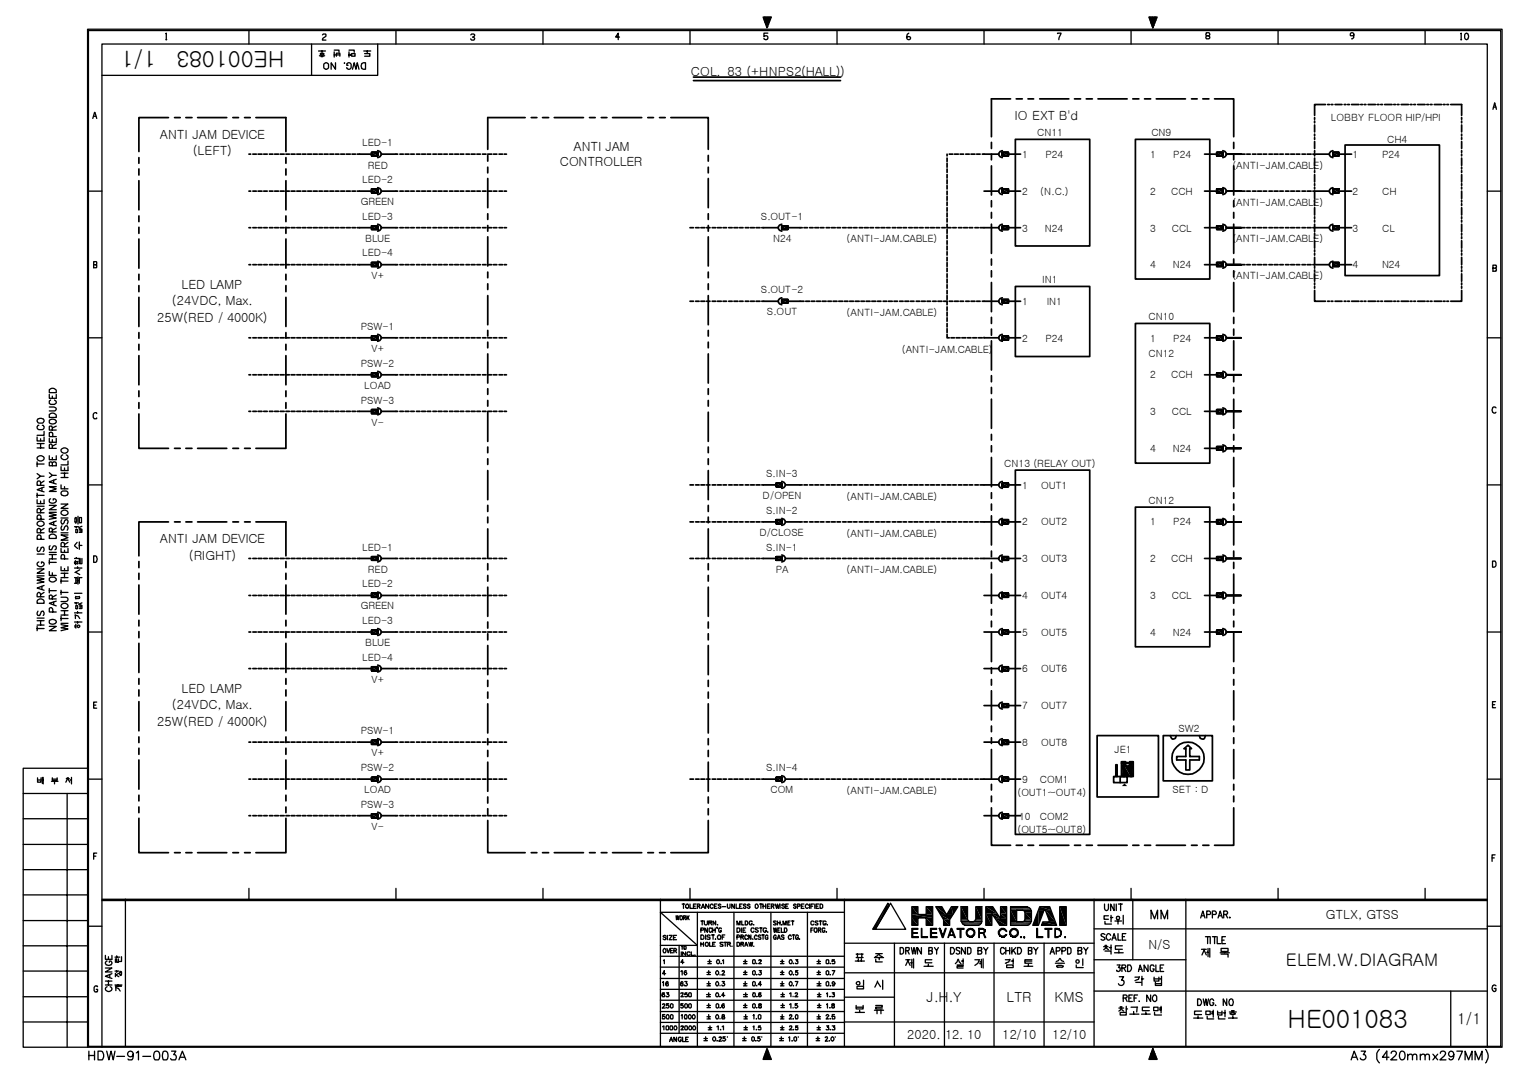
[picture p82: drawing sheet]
<svg xmlns="http://www.w3.org/2000/svg" width="297mm" height="210mm" viewBox="0 0 297 210" stroke-linecap="round" stroke-linejoin="round" font-family="sans-serif">
<defs><g id="words">
<text font-size="4.9" x="250.6" y="200">HE001083</text>
<g font-size="4.4">
<text x="30.4" y="10" transform="rotate(180 30.4 10)">1/1</text>
<text x="55.4" y="10" transform="rotate(180 55.4 10)">HE001083</text>
</g>
<text font-size="3.4" x="250.3" y="188">ELEM.W.DIAGRAM</text>
<text font-size="3" x="283.7" y="199.2">1/1</text>
<g font-size="2.7">
<text x="180.4" y="195">J.H.Y</text>
<text x="195.9" y="195">LTR</text>
<text x="205.3" y="195">KMS</text>
</g>
<g font-size="2.5">
<text x="134.5" y="14.7">COL. 83 (+HNPS2(HALL))</text>
<text x="197.5" y="23.3">IO EXT B'd</text>
<text x="31.1" y="27.1">ANTI JAM DEVICE</text>
<text x="111.6" y="29.4">ANTI JAM</text>
<text x="37.5" y="30.2">(LEFT)</text>
<text x="109" y="32.4">CONTROLLER</text>
<text x="33.5" y="59.4">(24VDC, Max.</text>
<text x="35.3" y="56.1">LED LAMP</text>
<text x="30.6" y="62.6">25W(RED / 4000K)</text>
<text x="31.1" y="105.7">ANTI JAM DEVICE</text>
<text x="36.8" y="108.9">(RIGHT)</text>
<text x="35.3" y="134.8">LED LAMP</text>
<text x="30.6" y="141.2">25W(RED / 4000K)</text>
<text x="33.5" y="138">(24VDC, Max.</text>
<text x="258.1" y="178.8">GTLX, GTSS</text>
<text x="223.5" y="184.6">N/S</text>
<text x="176.6" y="202">2020. 12. 10</text>
<text x="195.1" y="202">12/10</text>
<text x="204.8" y="202">12/10</text>
</g>
<g font-size="1.9">
<text x="259" y="23.6">LOBBY FLOOR HIP/HPI</text>
<text x="70.5" y="28.5">LED-1</text>
<text x="201.9" y="26.4">CN11</text>
<text x="224.1" y="26.4">CN9</text>
<text x="270" y="27.9">CH4</text>
<text x="70.5" y="35.6">LED-2</text>
<text x="71.6" y="32.8">RED</text>
<text x="199" y="30.7">1</text>
<text x="203.5" y="30.7">P24</text>
<text x="223.9" y="30.7">1</text>
<text x="228.4" y="30.7">P24</text>
<text x="239.9" y="32.9">(ANTI-JAM.CABLE)</text>
<text x="263.3" y="30.7">1</text>
<text x="269" y="30.7">P24</text>
<text x="70.2" y="39.9">GREEN</text>
<text x="199" y="37.9">2</text>
<text x="202.5" y="37.9">(N.C.)</text>
<text x="223.9" y="37.9">2</text>
<text x="228" y="37.9">CCH</text>
<text x="239.9" y="40.1">(ANTI-JAM.CABLE)</text>
<text x="263.3" y="37.9">2</text>
<text x="269" y="37.9">CH</text>
<text x="70.5" y="42.8">LED-3</text>
<text x="71.1" y="47">BLUE</text>
<text x="148.1" y="42.8">S.OUT-1</text>
<text x="150.5" y="47">N24</text>
<text x="164.8" y="47.2">(ANTI-JAM.CABLE)</text>
<text x="199" y="45.1">3</text>
<text x="203.4" y="45.1">N24</text>
<text x="223.9" y="45.1">3</text>
<text x="228.1" y="45.1">CCL</text>
<text x="239.9" y="47.2">(ANTI-JAM.CABLE)</text>
<text x="263.3" y="45.1">3</text>
<text x="269" y="45.1">CL</text>
<text x="70.5" y="49.9">LED-4</text>
<text x="223.9" y="52.2">4</text>
<text x="228.3" y="52.2">N24</text>
<text x="263.3" y="52.2">4</text>
<text x="269" y="52.2">N24</text>
<text x="72.3" y="54.2">V+</text>
<text x="148.1" y="57.1">S.OUT-2</text>
<text x="199" y="59.3">1</text>
<text x="202.9" y="55">IN1</text>
<text x="203.7" y="59.3">IN1</text>
<text x="239.9" y="54.4">(ANTI-JAM.CABLE)</text>
<text x="70.2" y="64.2">PSW-1</text>
<text x="149.3" y="61.3">S.OUT</text>
<text x="164.8" y="61.5">(ANTI-JAM.CABLE)</text>
<text x="223.5" y="62.2">CN10</text>
<text x="70.2" y="71.4">PSW-2</text>
<text x="72.3" y="68.5">V+</text>
<text x="175.5" y="68.7">(ANTI-JAM.CABLE)</text>
<text x="199" y="66.5">2</text>
<text x="203.5" y="66.5">P24</text>
<text x="223.5" y="69.4">CN12</text>
<text x="223.9" y="66.5">1</text>
<text x="228.4" y="66.5">P24</text>
<text x="70.9" y="75.6">LOAD</text>
<text x="223.9" y="73.6">2</text>
<text x="228" y="73.6">CCH</text>
<text x="70.2" y="78.5">PSW-3</text>
<text x="72.3" y="82.8">V-</text>
<text x="223.9" y="80.8">3</text>
<text x="228.1" y="80.8">CCL</text>
<text x="223.9" y="87.9">4</text>
<text x="228.3" y="87.9">N24</text>
<text x="149.1" y="92.8">S.IN-3</text>
<text x="195.4" y="90.8">CN13 (RELAY OUT)</text>
<text x="199" y="95.1">1</text>
<text x="202.6" y="95.1">OUT1</text>
<text x="148.4" y="97.1">D/OPEN</text>
<text x="149.1" y="99.9">S.IN-2</text>
<text x="164.8" y="97.2">(ANTI-JAM.CABLE)</text>
<text x="223.5" y="98">CN12</text>
<text x="70.5" y="107.1">LED-1</text>
<text x="147.9" y="104.2">D/CLOSE</text>
<text x="149.1" y="107.1">S.IN-1</text>
<text x="164.8" y="104.4">(ANTI-JAM.CABLE)</text>
<text x="199" y="102.2">2</text>
<text x="202.6" y="102.2">OUT2</text>
<text x="223.9" y="102.2">1</text>
<text x="228.4" y="102.2">P24</text>
<text x="71.6" y="111.4">RED</text>
<text x="151" y="111.4">PA</text>
<text x="164.8" y="111.5">(ANTI-JAM.CABLE)</text>
<text x="199" y="109.4">3</text>
<text x="202.6" y="109.4">OUT3</text>
<text x="223.9" y="109.4">2</text>
<text x="228" y="109.4">CCH</text>
<text x="70.2" y="118.5">GREEN</text>
<text x="70.5" y="114.2">LED-2</text>
<text x="199" y="116.5">4</text>
<text x="202.6" y="116.5">OUT4</text>
<text x="223.9" y="116.5">3</text>
<text x="228.1" y="116.5">CCL</text>
<text x="70.5" y="121.4">LED-3</text>
<text x="71.1" y="125.7">BLUE</text>
<text x="199" y="123.6">5</text>
<text x="202.6" y="123.6">OUT5</text>
<text x="223.9" y="123.6">4</text>
<text x="228.3" y="123.6">N24</text>
<text x="70.5" y="128.5">LED-4</text>
<text x="199" y="130.8">6</text>
<text x="202.6" y="130.8">OUT6</text>
<text x="72.3" y="132.9">V+</text>
<text x="199" y="137.9">7</text>
<text x="202.6" y="137.9">OUT7</text>
<text x="70.2" y="142.8">PSW-1</text>
<text x="229.4" y="142.4">SW2</text>
<text x="72.3" y="147.2">V+</text>
<text x="199" y="145.1">8</text>
<text x="202.6" y="145.1">OUT8</text>
<text x="216.9" y="146.4">JE1</text>
<text x="70.2" y="150">PSW-2</text>
<text x="70.9" y="154.3">LOAD</text>
<text x="149.1" y="150">S.IN-4</text>
<text x="150" y="154.3">COM</text>
<text x="164.8" y="154.4">(ANTI-JAM.CABLE)</text>
<text x="198.1" y="154.8">(OUT1~OUT4)</text>
<text x="199" y="152.2">9</text>
<text x="202.4" y="152.2">COM1</text>
<text x="228.2" y="154.4">SET : D</text>
<text x="70.2" y="157.2">PSW-3</text>
<text x="72.3" y="161.5">V-</text>
<text x="198.1" y="162">(OUT5~OUT8)</text>
<text x="198.4" y="159.4">10</text>
<text x="202.4" y="159.4">COM2</text>
</g>
</g></defs>
<g fill="none" stroke="#000" stroke-width=".25">
<path d="M17 5.7h275.4v198h-275.4zM17.2 5.9h274.9v197.7h-274.9zM32.3 6.5l.1-.1v1.3M32.3 7.7h.2M48.5 5.9v2.7M60.6 8.6v6.1M62 9.9h1.4M62.2 10.9h1M62.3 10.6h.7M62.4 10.4v.1M62.5 11h.4M62.5 10.3l-.2 .1"/>
<path d="M62.5 10.4h.4M62.7 9.9v.4M62.8 6.8l.1-.2 .5 .1v.3l-.6 .6v.2h.6M62.9 10.3l.1 .2M63.1 12.4a.58 .58 0 0 1 .8 0 .58 .58 0 0 1 .1 .7 .51 .51 0 0 1-.7 .3 .51 .51 0 0 1-.3-.7zM65.1 9.8h.9v.4M65.1 10.7h.2M65.1 10.1v1M65.3 12.2v1.3l-.8-1.3v1.3M65.5 10.9v-.6h.7v.6M65.5 10.7h.7M67 12.3h.1"/>
<path d="M67.8 12.7h-.3a.43 .43 0 0 1 .3-.5 .43 .43 0 0 1 .5 .2 .61 .61 0 0 1 .1 .7 .61 .61 0 0 1-.7 .3l-.2-.3M67.9 9.8h1v.4M67.9 10.8h.4M67.9 10.6h.4M67.9 10.1v1M68.4 10.4h.7v.5h-.7zM68.6 13.5l.3-1.3 .4 1.3 .2-1.3 .4 1.3M70.4 12.4l.7-.2v1.3h-.4a.81 .81 0 0 1-.3-1.1zM70.8 9.9h1.4M71 10.4h1v.5h-1M71.5 9.9v.4M73.5 8.6v6.1h-53.7"/>
<path d="M77.1 5.9v2.7M91.6 6.8l.2-.2h.4l.2 .2-.2 .3-.2 .1M92.1 7.2h.1l.2 .3-.2 .3h-.4l-.2-.3M105.7 5.9v2.7M120.6 7.2h-.8l.5-.8v1.3M134.3 5.9v2.7M148.5 3.3h1.6l-.8 2.1zM148.9 3.3l-.3 .3M149.1 3.3l-.4 .4M149.5 6.4h-.8v.7l.3-.1a.39 .39 0 0 1 .5 .3 .39 .39 0 0 1-.3 .4l-.4-.1-.1-.1M149.5 5.2l-.2 .1M149.5 3.3l-.7 .7"/>
<path d="M149.6 4.7l-.4 .4M149.7 3.3l-.8 .9M149.8 4.2l-.7 .6M150 3.7l-1 1M150.1 3.3l-1.1 1.1M162.9 5.9v2.7M176.9 6.4a.67 .67 0 0 0-.4 .7 .67 .67 0 0 0 .5 .6 .36 .36 0 0 0 .1-.6 .36 .36 0 0 0-.6 .2M191.5 5.9v2.7M205.9 6.5l.6-.1-.4 1.3M220.2 5.9v2.7M223.6 3.3h1.6l-.8 2.1zM223.8 3.3l-.1 .1"/>
<path d="M224.1 3.3l-.3 .4M224.4 3.3l-.5 .6M224.5 5.3l-.1 .1M224.6 4.9l-.3 .3M224.7 3.3l-.7 .8M224.8 4.4l-.6 .6M225 4l-.9 .8M225 3.3l-1 1M225.2 3.5l-1.1 1.1M234.8 6.4a.39 .39 0 0 1 .6 0 .39 .39 0 0 1-.1 .6 .4 .4 0 0 1-.5-.1 .4 .4 0 0 1 0-.5zM235 7l-.3 .2 .1 .3h.5l.2-.3-.4-.2M248.8 5.9v2.7"/>
<path d="M263.5 6.7a.33 .33 0 0 1-.4 .2 .33 .33 0 0 1-.2-.5h.2a.65 .65 0 0 1 .5 .5 .65 .65 0 0 1-.3 .6h-.2M277.4 5.9v2.7M284.3 6.5l.1-.1v1.3M284.3 7.7h.2M285.2 6.6l.2-.2a.68 .68 0 0 1 .5 .7 .68 .68 0 0 1-.5 .6 .85 .85 0 0 1-.2-1.1zM17.2 37.2h2.6M18.1 23l.3-1.1 .4 1.1M18.2 22.6h.5M289.5 37.2h2.6M290.6 21.3l.3-1.3 .4 1.3M290.7 20.8h.5M18.2 51.5h.5l.1-.5-.6-.1v1.2h.5l.1-.5-.2-.1"/>
<path d="M290.6 52.2h.6v-.6h-.6v1.2h.6l.1-.4-.1-.2h-.2M9.6 75.8a.77 .77 0 0 1 .9-.2 .77 .77 0 0 1 .5 .8h-1.4zM9.6 79.2h.9l.5 .3-.3 .4h-1.1M9.6 76.7v.8h1.4v-.8M9.8 77.8a.49 .49 0 0 0-.1 .7 .49 .49 0 0 0 .7 .2 .44 .44 0 0 0 .5-.3 .44 .44 0 0 0-.3-.6M10.2 77.1v.4M17.2 65.7h2.6M289.5 65.7h2.6M291.2 79.3a.43 .43 0 0 0-.5-.1 .43 .43 0 0 0-.3 .5 .47 .47 0 0 0 .2 .5 .47 .47 0 0 0 .6 0M7.2 89a.73 .73 0 0 1 .8-.4 .73 .73 0 0 1 .6 .7 .7 .7 0 0 1-.8 .4 .7 .7 0 0 1-.6-.7zM7.2 97.2v.8h1.4v-.8M7.2 92.1l.7 .5-.7 .5"/>
<path d="M7.2 85v.8h1.4v-.8M7.2 89.8v1M7.2 95.9v.9M7.2 98.5h1.4M7.2 96.4h1.4M7.2 90.3h1.4M7.2 87.1h1.4M7.2 86.3h1.4M7.4 81.5l.7-.1a.47 .47 0 0 1 .5 .4 .47 .47 0 0 1-.5 .5l-.7-.1-.2-.2zM7.6 82.7a.43 .43 0 0 0-.4 .5 .43 .43 0 0 0 .5 .4h.4a.43 .43 0 0 0 .5-.4 .43 .43 0 0 0-.4-.5M7.9 99.8l-.1-.8h-.5l-.1 .8h1.4M7.9 94.4l-.1-.7-.4-.1-.2 .2v.6h1.4"/>
<path d="M7.9 85.4v.4M7.9 86.3v.8M7.9 97.5v.5M7.9 92.6h.7M8.2 94.9v.6M8.6 94.8l-1.4 .5 1.4 .4M8.6 83.9v.8h-1.4M8.6 98.9l-.7 .4M8.6 93.6l-.7 .4M9.6 80.6a.77 .77 0 0 1 .9-.2 .77 .77 0 0 1 .5 .8h-1.4zM9.6 99.8l1.4 .4-1.4 .2 1.4 .4-1.4 .2M9.6 98.3h1.4l-1.4 .9h1.4"/>
<path d="M9.6 92l.6 .5-.6 .4M9.6 88.7v.7h1.4v-.7M9.6 85.3v.7h1.4v-.7M9.6 99.7h1.4M9.8 81.6a.77 .77 0 0 1 1.2 .5 .84 .84 0 0 1-1.4 0v-.3zM9.8 97l-.2 .2a.71 .71 0 0 0 .5 .7 .71 .71 0 0 0 .9-.3v-.3l-.3-.3h-.3v.3M10.2 90.1l.2-.3h.3l.3 .3v.5h-1.4v-.7h.5l.1 .7M10.2 87.2l-.1-.7h-.4l-.1 .7h1.4M10.2 83.7l-.1-.8h-.4l-.1 .8h1.4M10.2 85.5v.5M10.2 89v.4M10.2 92.5h.8"/>
<path d="M10.3 84.9l-.1-.7h-.6v.7h1.4M10.4 93.4v.6M11 94.7h-1.4l1.4 .4-1.4 .5h1.4M11 93.2l-1.4 .5 1.4 .5M11 86.4l-.8 .4M11 82.9l-.8 .3M11.9 98.1h1.3l-1.3 .8h1.3M11.9 94.3v.8h1.3M11.9 90.8v.7h1.3v-.7M11.9 92.9h1.3M11.9 92h1.3M12.1 99.4a.65 .65 0 0 1 .7-.1 .65 .65 0 0 1 .4 .7 .71 .71 0 0 1-.8 .3 .71 .71 0 0 1-.5-.6z"/>
<path d="M12.1 95.6a.71 .71 0 0 1 .7-.1 .71 .71 0 0 1 .4 .6 .73 .73 0 0 1-.7 .4 .73 .73 0 0 1-.6-.6zM12.1 87.3a.71 .71 0 0 1 1.1 .4 .66 .66 0 0 1-.8 .5 .66 .66 0 0 1-.4-.8zM12.2 88.5a.48 .48 0 0 0-.3 .5 .48 .48 0 0 0 .5 .4h.3a.48 .48 0 0 0 .5-.4 .48 .48 0 0 0-.3-.5M12.6 91v.5M12.6 92v.9M12.6 94.7v.4M13.2 89.7v.7h-1.3M17.2 94.3h2.6M18.8 80.4a.38 .38 0 0 0-.5-.1 .38 .38 0 0 0-.2 .5 .45 .45 0 0 0 .1 .6 .45 .45 0 0 0 .6 0v-.1M289.5 94.3h2.6M7.2 112.3l1.4 .3-1.4 .3 1.4 .3-1.4 .3M7.2 110.7h1.4l-1.4 .8h1.4"/>
<path d="M7.2 112h1.4M7.2 107.8h1.4M7.3 116.8a.72 .72 0 0 1 .9-.2 .72 .72 0 0 1 .4 .8h-1.4zM7.3 101.6a.66 .66 0 0 1 .8-.2 .66 .66 0 0 1 .4 .7 .71 .71 0 0 1-.8 .3 .71 .71 0 0 1-.5-.6zM7.4 118.9l-.2 .6a.32 .32 0 0 0 .3 .2 .32 .32 0 0 0 .3-.1l.2-.5 .4-.2 .2 .3-.2 .5M7.4 106.4l-.1 .1a.56 .56 0 0 0 .1 .8l.3-.1 .3-.7h.5a.56 .56 0 0 1-.1 .8M7.6 109.3a.48 .48 0 0 0-.4 .6 .48 .48 0 0 0 .5 .4h.4a.47 .47 0 0 0 .5-.5 .47 .47 0 0 0-.5-.5v.3M7.9 116.1v-.5l-.3-.4h-.1l-.3 .4v.5h1.4M7.9 103.6l-.1-.7h-.5l-.1 .7h1.4M8 104.9l-.1-.7h-.6l-.1 .7h1.4M8 101l-.1-.7h-.6l-.1 .7h1.4M8.2 114.1v.6"/>
<path d="M8.6 113.9l-1.4 .5 1.4 .4M8.6 115.2l-.7 .5M8.6 102.8l-.7 .4M9.6 104.2a.77 .77 0 0 1 .9-.3 .77 .77 0 0 1 .5 .8h-1.4zM9.6 111.2v.7h1.4M9.6 114.9h1.4M9.6 109v.7M9.6 114.5v.8M9.6 109.4h1.4M9.6 108.7h1.4M9.6 107.9h1.4M9.6 107.5h1.4"/>
<path d="M9.8 112.4a.71 .71 0 0 1 .7-.2 .71 .71 0 0 1 .5 .7 .84 .84 0 0 1-1.4 0v-.4zM9.8 106.2l-.2 .1v.6h.4l.3-.5a.35 .35 0 0 1 .3-.2 .35 .35 0 0 1 .4 .2l-.1 .5h-.2M10.2 116.5l-.1-.7h-.5v.7h1.4M10.2 103.5l-.1-.7h-.5v.7h1.4M10.2 107.9v.8M10.2 111.4v.5M10.3 119.1l-.1-.7-.2-.2-.3 .1-.1 .8h1.4M10.4 101.5v.6M10.4 117.1v.5M11 116.9l-1.4 .5 1.4 .5M11 101.4l-1.4 .5 1.4 .4M11 115.8l-.8 .4"/>
<path d="M11 102.7l-.8 .4M11.9 116.2h.9l.4 .3-.1 .4-1.2 .1M11.9 110.3v.7h1.3v-.7M11.9 106.7v.8h1.3v-.8M11.9 112.6v.9M11.9 114.8v.9M11.9 119.9v.8M11.9 119.6h1.3M11.9 118.8h1.3M11.9 115.2h1.3M11.9 113h1.3M11.9 112.4h1.3"/>
<path d="M11.9 111.5h1.3M11.9 103.6h1.3M11.9 100.8h1.3M12.1 117.5a.65 .65 0 0 1 .7-.1 .65 .65 0 0 1 .4 .7 .66 .66 0 0 1-.9 .3 .66 .66 0 0 1-.3-.8zM12.1 102.3l-.2 .3 .2 .5h.3l.2-.6 .2-.2a.47 .47 0 0 1 .4 .3 .47 .47 0 0 1-.1 .5M12.1 101.1l-.2 .3 .2 .6 .4-.3 .1-.5 .5-.1 .1 .3-.1 .6M12.6 108.7v-.7l-.3-.1-.3 .1-.1 .7h1.3M12.6 106.4l-.1-.8h-.5l-.1 .8h1.3M12.6 107v.5M12.6 110.6v.4M12.6 111.5v.9M12.6 118.8v.8"/>
<path d="M13.2 104.1h-1.3l1.3 .5-1.3 .5h1.3M13.2 105.5l-.6 .4M14.5 112.4h.5v1.1h-.5M14.5 119.2h1.4M14.5 117.3h.8M14.5 115.4h1.4M14.5 110.5h1.4M14.5 109.3v.3M14.5 108.6h.9M14.5 106.2l.6 .5M14.5 102.5h.8M14.6 119.6l.6 .2 .3 .5"/>
<path d="M14.6 111.4l.9 .4M14.7 109.1v.7M14.7 119.6v.7M14.8 117.9h.3v.5l-.2 .1-.1-.1zM14.8 116v.5M14.8 103.1h.3v.5h-.2h-.1zM14.8 112.4v1.1M14.8 100.7v.2M14.8 100.7h-.1l-.1 .2 .1 .8h.1M14.8 102.5v.2M14.8 108.5v.1M14.8 117.3v.2"/>
<path d="M14.8 116.1h.6M14.8 116.4h.6M14.8 109.2h.4M14.8 109.7h.4M14.8 101.4v.3M14.9 100.9v.5M15 113h.2M15 109.3v.4M15 105.5l-.5 .6M15.1 109.3v.4M15.1 110.3v.2M15.1 119v.2"/>
<path d="M15.2 100.4v1.6M15.2 112.2v1.4M15.4 102.7l.5 .3M15.4 100.7h.5v1h-.5zM15.4 117.9h.5v.5h-.5M15.4 116v.4M15.4 103.1h.5v.5h-.5M15.4 105.4v1.5M15.4 106.1h.5M15.5 110.8l-.7 .5M15.6 103.1v.5M15.6 117.9v.5"/>
<path d="M15.9 112.4h-.5v1.1M15.9 108.6v1.1h-.3v-1.1h-.2v1.1M15.9 117.3l-.5 .2 .5 .3M15.9 102.4l-.5 .2M18.2 108.1h.4a.67 .67 0 0 1 .3 .8 .67 .67 0 0 1-.7 .5zM290.5 109.1h.5a.7 .7 0 0 1 .2 .8 .7 .7 0 0 1-.7 .4zM7.2 122.3h1.4M7.2 121.8v.9M7.2 121.6h1.4M7.2 120.7h1.4M7.2 120.2h1.4M7.9 120.7v.9"/>
<path d="M9.6 121.8h1.4l-1.4 .9h1.4M9.8 120.6a.77 .77 0 0 1 1.2 .5 .84 .84 0 0 1-1.4 0v-.4zM11.9 121.5l1.3 .3-1.3 .3 1.3 .3-1.3 .3M11.9 121.3h1.3M11.9 120.3h1.3M14.5 121h1.4M14.6 121.7v.3M14.8 121.4v.8M15 121.7h.5v.2l-.2 .2-.3-.2zM15.1 121v.3M17.2 123h2.6M18.2 137.2h.5"/>
<path d="M18.8 136.6h-.6v1.2h.6M289.5 123h2.6M290.5 137.1h.4M291.1 136.5h-.6v1.2h.6M4.5 154.4h12.5M4.5 159.3h12.5M7.3 151.3v.9h.7v-.9M7.3 151.7h.7M8.2 151.7h.2M8.2 151.2v1.2M8.4 151.2v1.3M10 152h1.3"/>
<path d="M10.2 151.3v.5h.9v-.5M10.2 151.6h.9M10.6 152v.5M12.9 151.5h.6M13.1 154.4v49.3M13.1 151.3h.2M13.2 151.5l-.4 .7M13.2 151.5l.4 .7M13.7 151.7h.2M13.9 151.2v1.3M17 149.5h-12.5v54.2h12.5M17.2 151.6h2.6"/>
<path d="M218.8 148.8v2.3M220.2 149v2.1M220.5 149v2.1M289.5 151.6h2.6M4.5 174.1h12.5M4.5 179.1h12.5M4.5 169.2h12.5M4.5 164.3h12.5M18.2 166.6h.5M18.8 166h-.6v1.1M19.8 175.2h269.7M19.8 174.9h269.7"/>
<path d="M24.4 174.9v28.7M48.5 172.8v2.1M77.1 172.8v2.1M105.7 172.8v2.1M128.6 174.9v28.7M131.6 178.2l.1 .7 .2-.7 .1 .7 .2-.7M132.4 178.2h.1a.43 .43 0 0 1 .4 .3 .43 .43 0 0 1-.2 .4h-.2a.56 .56 0 0 1-.1-.7zM132.8 175.9h.5M133 178.5h.4l.1-.3h-.5v.7M133 175.9v.8M133.2 178.5l.3 .4M133.6 176l.1-.1a.43 .43 0 0 1 .4 .4 .43 .43 0 0 1-.4 .4 .45 .45 0 0 1-.1-.7z"/>
<path d="M133.7 178.2v.7M133.9 178.5l.2 .4M134.1 178.2l-.4 .5M134.3 175.9v.8h.5M134.3 172.8v2.1M135 176.3h.3M135.5 175.9h-.5v.8h.5M135.7 176.3l.6-.1v-.2l-.6-.1v.8M135.7 177.5v26.1M136 176.3l.3 .4M136.4 179.2h.6M136.5 176.7l.3-.8 .4 .8"/>
<path d="M136.7 176.5h.3M136.7 179.2v.7M137.1 179.2v.6l.2 .1 .4-.1v-.6M138 175.9v.8l-.6-.8v.8M138 179.5h.5v-.2l-.5-.1v.7M138.3 179.5l.2 .4M138.8 176.1a.34 .34 0 0 0-.5-.1 .34 .34 0 0 0 0 .5l.2 .2 .3-.2M139.1 176.3h.3M139.3 179.2v.7l-.5-.7v.7M139.6 175.9h-.5v.8h.5M139.6 179.8l.1 .1M140.3 176l-.3-.1-.2 .2a.39 .39 0 0 1 .4 .5l-.2 .1-.2-.2"/>
<path d="M140.6 176.4h.7M141.6 175.9v.6l.2 .2 .3-.2v-.6M142.9 177.5v26.1M142.9 175.9v.8l-.5-.8v.8M143.3 175.9v.8h.5M143.5 179.9v-.7l.3 .7 .2-.7v.7M144 176.3h.2M144.4 179.2v.7h.4M144.5 175.9h-.5v.8h.5M145.1 179.2a.43 .43 0 0 1 .4 .2 .43 .43 0 0 1-.1 .5h-.3zM145.2 176l-.1-.1-.4 .1v.2l.5 .3-.1 .2-.4-.2M146 176l-.3-.1-.2 .2a.39 .39 0 0 1 .4 .5l-.2 .1-.2-.2"/>
<path d="M146.4 179.3a.32 .32 0 0 0-.3-.1 .32 .32 0 0 0-.3 .2v.3a.3 .3 0 0 0 .3 .2 .3 .3 0 0 0 .3-.2h-.2M146.7 179.8l.1 .1M147.1 176a.38 .38 0 0 1 .5 .1 .38 .38 0 0 1-.2 .5l-.1 .1a.48 .48 0 0 1-.2-.7zM147.9 175.9h.5M148.1 175.9v.8M148.5 175.9v.8M148.5 176.3h.5M149 175.9v.8M149.4 176.3h.3M149.9 175.9h-.5v.8h.5M150.1 177.5v26.1M150.1 176.3l.6-.1v-.2l-.6-.1v.8"/>
<path d="M150.4 176.3l.3 .4M150.9 175.9l.3 .8 .1-.8 .2 .8 .3-.8M151.1 179.3h-.5l.5 .4-.1 .2-.4-.1M151.3 179.2v.7M151.3 179.5h.5M151.8 175.9v.8M151.8 179.2v.7M152.2 179.8v.1M152.4 179.9v-.7l.4 .7 .2-.7v.7M152.7 176l-.2-.1-.3 .1 .5 .4v.2l-.4 .1-.1-.2M152.9 176.3h.4M153.4 179.5h.2"/>
<path d="M153.4 175.9h-.5v.8h.5M153.8 179.2h-.4v.7h.4M154 179.2h.5M154.3 179.2v.7M155 176l-.2-.1-.3 .1 .5 .4-.1 .2-.3 .1-.1-.2M155.2 176.3h.4l.1-.3-.5-.1v.8M156 176.3h.3M156.5 175.9h-.5v.8h.5M157.2 177.5v26.1M157.3 176.1a.34 .34 0 0 0-.5-.1 .34 .34 0 0 0 0 .5l.2 .2 .3-.2M157.6 175.9v.8M157.8 176.3h.4"/>
<path d="M158.4 175.9h-.6v.8M158.4 179.3l-.1-.1-.5 .1v.5l.2 .1 .4-.1M158.6 175.9v.8M158.9 176.3h.3M159.2 179.3l-.4-.1a.39 .39 0 0 0 .4 .5l-.1 .2-.4-.1M159.4 175.9h-.5v.8h.5M159.5 179.2h.5M159.6 175.9a.43 .43 0 0 1 .5 .4 .43 .43 0 0 1-.5 .4zM159.7 179.2v.7M160.8 179.3a.31 .31 0 0 0-.3-.2 .31 .31 0 0 0-.3 .3v.3a.3 .3 0 0 0 .3 .3 .3 .3 0 0 0 .3-.3h-.2M161.1 179.8v.1M162.9 172.8v2.1"/>
<path d="M164.4 174.9v28.7zM164.4 177.5h-35.8l7.1 6.4h-7.1M172.8 175.7l.3 .5-2.7 4.6h-.5zM173.3 175.7l3 5.1h-5.9zM177.5 176.4h1.2v1.5h1.6v-1.5h1.3v3.6h-1.3v-1.4h-1.6v1.4h-1.2zM182.1 176.4h1.2l1 1.6 .9-1.6h1.3l-1.6 2.5v1.1h-1.2v-1.1zM187.1 179.3v-2.9h1.2v2.5l.4 .4M188.7 179.3h.8M189.9 178.9l-.1 .3-.3 .1M189.9 178.9v-2.5h1.2v2.9l-.1 .3-.3 .3-2.8 .1-.5-.2-.3-.5M191.5 172.8v2.1M191.9 176.4h1.3l1.6 2.3v-2.3h1.1v3.6h-1.3l-1.5-2.3v2.3h-1.2z"/>
<path d="M199.2 177.1l.2 .1 .1 .3v1.4l-.1 .3-.2 .1M199.2 177.1h-1.3v2.2h1.3M199.9 176.5l.7 .3 .1 .4M199.9 176.4h-3.2v3.6h3.2l.4-.1 .3-.3 .1-.3M200.8 177.2v2.1M202.4 176.4h1.9l1.4 3.6h-3l.3-.7h1.3l-.8-2.2h-.3l-1.1 2.9h-1.1zM206.3 176.4h1.2v3.6h-1.2zM213 174.9v28.7M215 175.9v.8l.3 .4 .4-.1 .1-.3v-.8M215.1 179.3v.5h1.3M215.8 178.2h-.9v.6h.9M216.3 178.1v1.2"/>
<path d="M216.3 178.5h.3M216.9 175.9v1.2l-.7-1.2v1.2M217 179.2h1.3M217.3 175.9v1.2M217.4 178.3h.5M217.4 178.8h.5M217.4 178.4v.3M217.6 179.2v.6M217.7 175.9h.8M217.9 178.4v.3M218.1 175.9v1.2M218.6 178.1v1.7"/>
<path d="M220.2 172.8v2.1M220.5 174.9v11.8M224.1 178.7v-1.6l.6 1.6 .6-1.6v1.6M226 178.7v-1.6l.7 1.6 .6-1.6v1.6M230.8 174.9v28.7M233.7 178.6l.4-1.4 .5 1.4M233.9 178.2h.5M234.9 177.9h.6l.2-.4-.3-.3h-.5v1.4M236 177.9h.6l.2-.4-.3-.3h-.5v1.4M237.1 178.6l.4-1.4 .4 1.4M237.3 178.2h.5M238.2 177.9l.7-.1v-.5l-.7-.1v1.4"/>
<path d="M238.6 177.9l.4 .7M239.4 178.4v.2l.1-.1M248.8 172.8v2.1M277.4 172.8v2.1M290.4 166.9h.5M291 166.3h-.6v1.3M4.5 188.9h12.5M4.5 184h12.5M4.5 198.8h12.5M4.5 193.9h12.5M17.2 180.2h2.6M19 192a.38 .38 0 0 0-.5-.2 .38 .38 0 0 0-.2 .5v.4l.2 .3h.4l.1-.2v-.3h-.3"/>
<path d="M20.5 188.3h1.3l-1.3 .8h1.3M20.5 185.9v.7h1.3v-.7M20.5 191.6h1.3M20.5 190.9h1.3M20.9 192a.52 .52 0 0 0-.2 .7 .52 .52 0 0 0 .7 .1l.4-.3-.1-.4-.3-.1M20.9 187a.43 .43 0 0 0-.4 .5 .43 .43 0 0 0 .5 .3 .47 .47 0 0 0 .7-.2 .47 .47 0 0 0-.3-.6h-.1v.2M21.1 186.1v.5M21.1 190.9v.7M21.4 189.6v.6M21.8 189.4l-1.3 .5 1.3 .4M22.4 188.9h.7M22.4 191.6h1.3"/>
<path d="M22.4 186.2h.9M22.5 191.9h1.2M22.5 189.3v.7M22.5 192.1l.6 .2 .3 .5M22.5 192v.7M22.7 185.9v.3M22.7 188.9v.3M23 191.6v.3M23.1 186.5v.7h-.4v-.7h-.2v.7M23.1 189.3l-.6 .4 .6 .3M23.3 189.1v.5M23.4 189.2l.1-.2 .1 .2"/>
<path d="M23.4 189h.2M23.4 189.6l.1 .2 .1-.2M23.4 189.8h.2M23.7 186.1v.9h-.5M23.7 189.1v.5M128.6 198.9h35.8M128.6 186h35.8M128.6 188.1h35.8M128.6 190.3h35.8M128.6 192.5h35.8M128.6 194.6h35.8M128.6 196.8h35.8"/>
<path d="M129 199.7l.2-.1v.7M129 195.4a.22 .22 0 0 1 .3-.1 .22 .22 0 0 1 0 .4l-.4 .4h.6M129 191.1l.1-.2v.9M129.1 184.7a.31 .31 0 0 1 .4-.1 .31 .31 0 0 1 .2 .4l-.3 .3a.43 .43 0 0 1-.3-.6zM129.1 186.9l.2-.2v.8M129.3 193.2v-.1a.39 .39 0 0 0-.5 .3 .39 .39 0 0 0 .3 .5h.2a.25 .25 0 0 0 0-.4 .25 .25 0 0 0-.4 .1M129.4 197.4h-.4v.3a.31 .31 0 0 1 .4 .1 .31 .31 0 0 1-.1 .4h-.3l-.1-.2M129.6 189.4h-.6l.3-.6v.9M129.7 182.1l-.2-.1-.4 .1v.2l.6 .2-.2 .3-.4-.2M129.7 199.6h.4l.1 .1-.1 .6h-.4zM129.7 193.1h.5l-.3 .3h.2l.1 .2a.36 .36 0 0 1-.5 .2M129.8 184.5l.3 .8 .3-.8"/>
<path d="M129.9 197.4a.45 .45 0 0 1 .3 .4 .45 .45 0 0 1-.2 .4h-.2l-.1-.3zM129.9 182v.8M130.1 191.1l-.2-.2a.45 .45 0 0 0-.3 .4 .45 .45 0 0 0 .2 .5 .25 .25 0 0 0 .3-.3 .25 .25 0 0 0-.3-.2l-.2 .2M130.2 195.3h-.5v.3a.31 .31 0 0 1 .4 0 .31 .31 0 0 1 .1 .4l-.3 .1-.2-.2M130.2 182h.6l-.6 .8h.6M130.5 199.6h.2a.41 .41 0 0 1 .2 .4 .41 .41 0 0 1-.2 .3h-.3zM130.5 184.9h.3M130.7 197.4a.45 .45 0 0 1 .3 .4 .45 .45 0 0 1-.2 .4l-.3-.2v-.5zM130.7 195.3a.38 .38 0 0 1 .3 .4 .38 .38 0 0 1-.4 .3l-.1-.6zM131 184.5h-.5v.8h.5M131.1 182.4h.3M131.2 184.9h.4l.1-.2-.2-.2h-.3v.8"/>
<path d="M131.4 184.9l.3 .4M131.7 182h-.6v.8h.6M132.2 183.9v17.1M132.5 199.7l.1-.1h.4v.2l-.5 .5h.5M132.5 193.3l.1-.2h.4l-.1 .5-.4 .3h.5M132.5 189l.3-.2v.9M132.6 197.5l.2-.1v.8M132.6 184h.4M132.6 185.2v.7M132.8 184v.7M133 195.3h-.5v.3a.31 .31 0 0 1 .4 0 .31 .31 0 0 1 .1 .4l-.3 .1-.2-.2M133 191.1l-.2-.2a.45 .45 0 0 0-.4 .4 .45 .45 0 0 0 .3 .5l.3-.1v-.3l-.3-.1-.3 .2"/>
<path d="M133.1 187.2h-.6l.4-.5v.8M133.3 197.5l.2-.1a.53 .53 0 0 1 0 .8h-.2zM133.3 184a.34 .34 0 0 1 .3 .4 .34 .34 0 0 1-.4 .3l-.1-.5zM133.3 190.9h.4l-.1 .4a.31 .31 0 0 1 .1 .4 .31 .31 0 0 1-.4 .1l-.1-.2M133.4 199.6h.1a.41 .41 0 0 1 .3 .4 .41 .41 0 0 1-.3 .3h-.2zM133.4 195.3h.1a.38 .38 0 0 1 .3 .4 .38 .38 0 0 1-.4 .3zM133.5 185.2v.7l-.6-.7v.7M133.6 188.9l-.1-.1a.47 .47 0 0 0-.3 .4 .47 .47 0 0 0 .3 .5l.2-.3-.2-.2h-.2l-.1 .2M133.7 193.1h-.3l-.1 .4a.31 .31 0 0 1 .5-.1 .31 .31 0 0 1-.1 .5l-.4-.1M134.1 197.5l.1-.1a.45 .45 0 0 1 .4 .4 .45 .45 0 0 1-.3 .4h-.2l-.1-.3zM134.1 193.1h.2a.41 .41 0 0 1 .3 .4 .41 .41 0 0 1-.3 .4l-.2-.1zM134.1 195.3h.2a.47 .47 0 0 1 .3 .4 .47 .47 0 0 1-.3 .4 .52 .52 0 0 1-.2-.8z"/>
<path d="M134.3 185.3a.33 .33 0 0 0-.5 0 .33 .33 0 0 0 0 .5 .33 .33 0 0 0 .5-.1M134.6 185.2v.7h.5M134.9 197.5l.1-.1a.45 .45 0 0 1 .3 .4 .45 .45 0 0 1-.2 .4h-.2l-.2-.3zM135.2 185.8l.1 .1M136.4 181.9h.4a.47 .47 0 0 1 .2 .4 .47 .47 0 0 1-.2 .4h-.4zM136.4 180.9h.4l.1-.3-.5-.1v.9M136.4 183.3v.8M136.4 183.7h.5M136.9 183.3v.8M137.4 183.4a.34 .34 0 0 1 .5 .3 .34 .34 0 0 1-.5 .3zM137.4 181.9v.8M137.5 193.9h.8"/>
<path d="M137.5 193.5h.8M137.6 197.8h.7M137.6 198.2h.7M137.6 195.6h.7M137.6 196h.7M137.6 191.4h.7M137.6 191.8h.7M137.6 189.2h.7M137.6 189.6h.7M137.7 180.5v.9l-.5-.9v.9M137.8 187h.7M137.8 187.5h.7"/>
<path d="M137.9 199.9h.6M138 188.8v.7M138 190.9v.8M138 193.1v.7M138 195.3v.6M138 197.4v.7M138.1 183.3v.8h.4M138.1 186.7v.7M138.2 182l-.2-.1-.3 .1-.1 .1 .6 .3v.2h-.6M138.2 199.6v.7M138.5 181.9h.6M138.5 180.7l-.1-.2a.42 .42 0 0 0-.4 .3 .42 .42 0 0 0 .1 .5l.3 .1 .1-.3"/>
<path d="M138.7 180.9h.5M138.7 183.7h.4M138.7 180.5v.9M138.8 181.9v.8M139.2 183.3h-.5v.8h.5M139.2 180.5v.9M139.3 182.6v.1M139.5 197.5l.1-.1a.45 .45 0 0 1 .3 .4 .45 .45 0 0 1-.3 .4h-.1l-.2-.3zM139.5 195.3h.1a.38 .38 0 0 1 .3 .4 .38 .38 0 0 1-.4 .3zM139.5 191l.1-.1a.45 .45 0 0 1 .3 .4 .45 .45 0 0 1-.3 .5h-.1l-.2-.4zM139.5 188.9a.35 .35 0 0 1 .4 .3 .35 .35 0 0 1-.4 .4l-.2-.3zM139.6 199.7l.2-.1v.7"/>
<path d="M139.6 180.4v.2M139.9 181.9a.41 .41 0 0 1 .4 .5 .41 .41 0 0 1-.6 .2l-.1-.4zM140.2 189.6h.1M140.2 193.8v.1M140.2 196h.1M140.2 191.7v.1M140.2 198.1v.1M140.3 187.4l.1 .1M140.4 180.7l-.1-.2a.45 .45 0 0 0-.5 .3 .45 .45 0 0 0 .3 .6l.3-.2v-.2h-.2M140.6 199.7l.2-.1v.7M140.6 190.9h.4l-.3 .4h.2l.2 .2-.2 .3h-.3l-.1-.2M140.6 189a.23 .23 0 0 1 .3-.1 .23 .23 0 0 1 .1 .3l-.5 .5h.6"/>
<path d="M140.6 182.3h.3M140.7 197.4l-.1 .2a.46 .46 0 0 1 .4 .6 .31 .31 0 0 1-.4 0 .31 .31 0 0 1 0-.4l.4-.1v-.2zM140.7 186.9l.1-.2v.8M140.7 183.4h-.5v.3h.5v.4l-.5-.1M140.9 183.3h.6M141 195.3h-.2a.43 .43 0 0 0-.3 .4 .43 .43 0 0 0 .3 .4l.2-.2-.1-.3h-.2l-.2 .2M141.1 193.6h-.6l.3-.5v.8M141.1 181.9h-.5v.8M141.2 183.3v.8M141.6 183.7h.5l.1-.2-.1-.2h-.5v.8M141.9 183.7l.3 .4M142.4 184.1h.1"/>
<path d="M143.5 180.5a.45 .45 0 0 1 .6 .4 .45 .45 0 0 1-.6 .5zM143.5 183.3h.2a.41 .41 0 0 1 .3 .4 .41 .41 0 0 1-.3 .4h-.2zM143.5 182.3h.4l.1-.3-.2-.1h-.3v.8M144.2 182.3h.4l.1-.3-.1-.1h-.4v.8M144.2 183.7h.5v-.3l-.5-.1v.8M144.3 180.5v.9M144.5 182.3l.2 .4M144.5 183.7l.2 .4M144.6 180.9h.4M144.7 193.9h.8M144.7 193.5h.8M144.7 195.6h.7"/>
<path d="M144.7 196h.7M144.7 191.4h.7M144.7 191.8h.7M144.7 189.2h.7M144.7 189.6h.7M144.7 187h.7M144.7 187.5h.7M144.8 197.8h.7M144.8 198.2h.7M144.8 199.9h.7M145 184.1l.2-.8 .4 .8M145.1 186.7v.7"/>
<path d="M145.1 188.8v.7M145.1 190.9v.8M145.1 195.3v.6M145.1 183.8h.4M145.1 180.5h-.5v.9h.5M145.1 193.1v.7M145.1 197.4v.7M145.1 199.6v.7M145.5 182.1v-.1a.31 .31 0 0 0-.4 0 .31 .31 0 0 0-.1 .4l.1 .3h.3l.1-.1M145.7 183.3l.3 .8 .2-.8 .1 .8 .2-.8M146.2 181.9v.8l-.5-.8v.8M146.5 182.6l.1 .1"/>
<path d="M146.6 193.1h.2a.41 .41 0 0 1 .2 .4 .41 .41 0 0 1-.2 .4h-.2l-.1-.3zM146.6 195.3h.2a.47 .47 0 0 1 .2 .4 .47 .47 0 0 1-.2 .4 .52 .52 0 0 1-.2-.8zM146.6 191l.1-.1a.45 .45 0 0 1 .3 .4 .45 .45 0 0 1-.2 .5l-.3-.2zM146.6 188.9l.2-.1a.47 .47 0 0 1 .2 .4 .47 .47 0 0 1-.2 .5 .52 .52 0 0 1-.2-.8zM146.6 186.7h.2a.41 .41 0 0 1 .2 .4 .41 .41 0 0 1-.2 .4l-.3-.1zM146.6 197.5l.2-.1v.8M146.6 199.7l.2-.1v.7M146.7 184.1h.1M146.8 180.7l-.1-.2a.4 .4 0 0 0-.5 .4 .4 .4 0 0 0 .5 .4l.1-.2M147.3 198.1v.1M147.3 196h.1M147.3 191.7v.1"/>
<path d="M147.3 189.6h.1M147.3 187.4v.1M147.3 182.1v-.1a.31 .31 0 0 0-.4 0 .31 .31 0 0 0-.1 .4l.2 .3h.3v-.1M147.3 193.8v.1M147.6 197.5l.2-.1a.45 .45 0 0 1 .3 .4 .45 .45 0 0 1-.2 .4l-.3-.2zM147.6 180.6l-.5-.1v.4h.3l.2 .3-.3 .2-.3-.2M147.7 195.3l.1 .3 .4 .2a.27 .27 0 0 1-.2 .3 .27 .27 0 0 1-.3-.2l.2-.3 .3-.2-.2-.1zM147.7 186.9l.1-.2h.3l.1 .3-.5 .5h.5M147.8 188.8h.4l-.3 .4h.3v.3l-.3 .2-.2-.2M147.9 180.5h.5M148 199.6h-.3l-.1 .3a.31 .31 0 0 1 .5 0 .31 .31 0 0 1-.1 .4h-.4M148.1 182l-.2-.1-.3 .1v.2l.5 .3-.1 .2-.4-.1"/>
<path d="M148.1 193.2l-.2-.1a.43 .43 0 0 0-.2 .7l.3 .1 .2-.2-.3-.3-.2 .2M148.1 180.5v.9M148.2 191.5h-.6l.4-.6v.9M148.3 181.9h.5M148.5 181.9v.8M149.2 180.7a.38 .38 0 0 0-.6 .1 .38 .38 0 0 0 .4 .5l.2-.3h-.2M149.4 181.3l.1 .1zM149.5 182.1v-.1a.31 .31 0 0 0-.4 0 .31 .31 0 0 0-.1 .4l.1 .3h.3l.1-.3h-.2M150.6 180.5l.1 .9 .2-.9 .2 .9 .1-.9M151.1 182.1v-.1a.31 .31 0 0 0-.4 0 .31 .31 0 0 0-.1 .4l.1 .3h.3l.1-.3h-.2M151.3 182.7l.3-.8 .3 .8M151.4 182.5h.4"/>
<path d="M151.4 180.9h.3M151.8 180.5h-.4v.9h.4M151.9 197.8h.7M151.9 198.2h.7M151.9 199.9h.7M151.9 191.4h.7M151.9 191.8h.7M151.9 189.2h.7M151.9 189.6h.7M151.9 187h.7M151.9 187.5h.7M152 193.9h.7"/>
<path d="M152 193.5h.7M152 195.6h.7M152 196h.7M152.1 180.5v.9h.4M152.3 186.7v.7M152.3 188.8v.7M152.3 190.9v.8M152.3 197.4v.7M152.3 199.6v.7M152.3 193.1v.7M152.3 195.3v.6M152.6 182l-.2-.1-.3 .1 .2 .3 .3 .1-.1 .3-.4-.1"/>
<path d="M152.7 180.5a.43 .43 0 0 1 .5 .4 .43 .43 0 0 1-.5 .5zM153.7 191.1l.2-.2a.45 .45 0 0 1 .3 .4 .45 .45 0 0 1-.2 .5h-.2l-.2-.4zM153.7 189l.1-.1a.35 .35 0 0 1 .4 .3 .35 .35 0 0 1-.4 .4l-.2-.3zM153.7 197.6a.23 .23 0 0 1 .3-.2 .23 .23 0 0 1 0 .4l-.4 .4h.6M153.7 199.7a.22 .22 0 0 1 .3-.1 .22 .22 0 0 1 .1 .2l-.5 .5h.6M153.7 193.3l.3-.2v.8M153.7 195.4l.3-.1v.8M154 182.1a.34 .34 0 0 0-.5-.1 .34 .34 0 0 0 0 .6l.1 .1 .4-.1M154.2 181.9h.5M154.4 196h.1M154.4 189.6l.1 .1zM154.4 193.8v.1"/>
<path d="M154.5 198.1v.1M154.5 191.7v.1M154.5 187.4v.1M154.5 181.9v.8M154.8 193.3l.1-.2 .3 .1-.1 .4-.4 .3h.6M154.8 190.9h.5l-.3 .9M154.9 197.5l.2-.1a.53 .53 0 0 1 0 .8h-.2zM154.9 186.7h.4l-.2 .3h.2v.4h-.5M155.2 195.3h-.4v.3a.31 .31 0 0 1 .5 .1 .31 .31 0 0 1-.2 .4 .31 .31 0 0 1-.4-.2M155.3 199.6h-.4v.3l.3-.1 .1 .5h-.5M155.3 188.8h-.4v.4a.29 .29 0 0 1 .4 .1 .29 .29 0 0 1-.2 .4l-.3-.2M155.4 182.1v-.1a.31 .31 0 0 0-.4 0 .31 .31 0 0 0-.1 .4l.1 .3h.3l.1-.3h-.2"/>
<path d="M155.6 182.6v.1M157.8 180.9h.3M158.3 180.5h-.5v.9M158.5 180.6l.1-.1a.45 .45 0 0 1 .5 .3 .45 .45 0 0 1-.2 .6 .52 .52 0 0 1-.4-.8zM159 197.8h.7M159 198.2h.7M159 199.9h.7M159 191.4h.8M159 191.8h.8M159 189.2h.7M159 189.6h.7M159 187h.7"/>
<path d="M159 187.5h.7M159.1 193.9h.7M159.1 193.5h.7M159.1 195.6h.7M159.1 196h.7M159.3 180.9h.4v-.4h-.4v.9M159.4 186.7v.7M159.4 188.8v.7M159.4 197.4v.7M159.4 199.6v.7M159.5 190.9v.8M159.5 193.1v.7"/>
<path d="M159.5 195.3v.6M159.5 180.9l.3 .5M160.6 180.7l-.1-.2a.45 .45 0 0 0-.5 .3 .45 .45 0 0 0 .2 .6l.4-.2v-.2h-.2M160.8 197.6l.2-.2 .3 .1-.5 .7h.5M160.8 181.3h.1M160.9 188.9a.35 .35 0 0 1 .4 .3 .35 .35 0 0 1-.4 .4zM160.9 191l.2-.1a.53 .53 0 0 1 0 .9h-.2l-.1-.2zM160.9 186.7h.3l.1 .2-.1 .6-.4-.1zM160.9 199.6h.4l-.2 .2a.26 .26 0 0 1 .2 .3 .26 .26 0 0 1-.3 .2h-.2M160.9 193.3l.2-.2v.8M160.9 195.4l.2-.1v.8M161.5 196l.1 .1z"/>
<path d="M161.6 198.1l.1 .1M161.6 189.6h.1M161.6 193.8v.1M161.6 187.4l.1 .1M161.7 191.7v.1M161.9 195.3l.1 .3 .4 .2a.27 .27 0 0 1-.2 .3 .27 .27 0 0 1-.3-.2v-.1l.5-.4-.2-.1zM162 199.6h.5l-.3 .2a.3 .3 0 0 1 .3 .5 .3 .3 0 0 1-.5 0M162 188.8h.5l-.4 .9M162 193.1h.4l-.2 .3a.26 .26 0 0 1 .2 .3 .26 .26 0 0 1-.3 .2l-.2-.1M162.4 197.4h-.4v.4a.31 .31 0 0 1 .5-.1 .31 .31 0 0 1-.1 .5h-.4v-.2M162.4 186.7h-.4v.3a.31 .31 0 0 1 .5 0 .31 .31 0 0 1-.1 .5l-.4-.1M162.5 191.3l-.4 .1v-.4a.38 .38 0 0 1 .4 .4 .38 .38 0 0 1-.3 .4l-.2-.1"/>
<path d="M164.4 198.8h48.6M164.4 183.5h48.6M164.4 194h9.7M164.4 189.2h48.6M166.5 196.9h1.8M166.5 187h1.8M166.7 195.6v.7h1.3v-.7M166.7 195.9h1.3M166.7 185.6h1.3M166.7 186.3h1.3M166.7 191.1v.3M166.8 191.9h1.3v.5h-1.3z"/>
<path d="M166.8 191h.5M166.8 191.5h.5M166.9 185.6v.7M167.1 186.5v.5M167.3 191.1v.3M167.3 196.5v.4M167.7 186.5v.5M167.8 185.6v.7M168.1 190.7v1M170.2 196.5h1.8M170.2 186.3h1.8M170.4 186.1l.4-.2 .3-.4 .2 .4 .4 .2"/>
<path d="M170.5 195.6h1.2v.3h-1.2v.4h1.2M170.5 186.6v.5h1.2M170.5 185.5h1.2M170.7 196.5v.7M170.8 190.9v.1M170.8 191l-.5 1M170.8 191l.6 1M171.1 186.3v.4M171.5 196.5v.7M171.8 190.7v1.8M174.1 183.5v20.1M175.2 184.3h.5a.89 .89 0 0 1-.2 1.3h-.3z"/>
<path d="M176.3 184.9l.6-.1 .1-.4-.7-.1v1.3M176.3 186.7h.9M176.6 184.9l.4 .7M176.7 186.7v.2M176.7 186.9l.5 .9M176.7 186.9l-.4 .9M177.2 187.3h.3M177.4 184.3l.3 1.3 .2-1.3 .3 1.3 .2-1.3M177.5 180.6h1.2v.2h-1v.7h.9h-.9v.7h1.1v.2h-1.3zM177.5 186.6v1.6M177.8 186.5v1.8M179.4 180.6v1.6h1.1v.2h-1.1z"/>
<path d="M179.4 184.3v1.3l-.8-1.3v1.3M179.9 188h1.7M180.7 187.6v.4M180.8 184.9l.6-.1 .1-.4-.7-.1v1.3h.4l.3-.2v-.4l-.3-.1M181.1 180.6h1.2v.2h-1v.7h1h-1v.7h1.1v.2h-1.3zM181.4 186.7h-1.3v.6h1.3M181.9 184.3l.4 .6 .4-.6M182.3 184.9v.7M182.8 180.6h.2l.5 1.5 .5-1.5h.2l-.6 1.8h-.2l-.6-1.8h.2l.5 1.5M183.8 183.5v20.1M185 184.3a.65 .65 0 0 1 .8 .7 .65 .65 0 0 1-.8 .6zM185.1 180.6h.2l.7 1.8h-.2l-.2-.4h-.8l-.3 .4z"/>
<path d="M185.2 180.9l.4 1h-.7zM186.3 180.6h1.3v.2h-.5v1.6h-.2v-1.6h-.6zM186.3 187.7h1.2v.3h-1.2v.3h1.2M186.5 186.6l-.2 .5-.3 .4M186.5 186.6l.2 .5 .4 .4M186.8 184.5l-.1-.2h-.5l-.1 .2v.3l.6 .2a.37 .37 0 0 1 0 .6 .37 .37 0 0 1-.6-.2M187.1 187h.4M187.5 186.5v1.1M187.9 184.3v1.3l-.8-1.3v1.3M188.3 184.3h.5a.89 .89 0 0 1-.1 1.3h-.4zM189.8 186.7h.9M190.4 184.9l.6-.1v-.5h-.6v1.3l.6-.1 .1-.3-.2-.3"/>
<path d="M190.6 186.7l-.2 .7-.6 .4M190.7 187.5h.3M190.7 187.1h.3M191 186.6v1.6M191.3 180.6h-.8v1.8l.1-.9h.8l.3 .9h.2l-.4-.9M191.3 180.7l.3 .1 .2 .2-.3 .5M191.4 181.5l.2-.2-.2-.5h-.8v.7h.9M191.4 186.5v1.8M191.5 184.3l.4 .6 .4-.6M191.9 184.9v.7M193.5 183.5v20.1M195.5 184.6l-.1-.3h-.4a.86 .86 0 0 0 0 1.3h.3l.2-.3"/>
<path d="M195.7 186.7h.9M195.7 187.4h.2M195.8 181.1l-.3-.2-.4-.1-.6 .5v.3l.6 .5 .4-.1 .3-.2M195.8 181.9h.1M195.8 184.9h.7M195.8 184.3v1.3M195.9 181.2h.1M195.9 187.7h1.3v.5h-1.3zM195.9 181.1a.84 .84 0 0 0-1.5-.1 .84 .84 0 0 0 .9 1.3l.4-.2 .2-.3M196.5 186.6l-.1 .5-.5 .2M196.5 184.3v1.3M196.8 187h.4"/>
<path d="M197 184.3v1.3M197.2 184.8l.5 .8M197.2 186.5v1.1M197.7 184.3l-.7 .9M198.1 184.3a.65 .65 0 0 1 .8 .7 .65 .65 0 0 1-.8 .6zM198.7 182.2h.1v.2h-.1zM199.3 182.5v-.3l.1 .3M199.3 188h1.7M199.5 187h1.4M200.2 184.9l.6-.1 .1-.4-.7-.1v1.3h.4l.3-.2v-.4l-.3-.1M200.2 187.6v.4M200.9 186.7h-1.4v.7h1.4"/>
<path d="M201.2 184.3l.4 .6 .4-.6M201.6 184.9v.7M201.8 180.6h.2v1.6h1v.2h-1.2zM203.2 183.5v20.1M203.4 180.6h1.4v.2h-.6v1.6h-.2v-1.6h-.6zM204.4 185.6l.4-1.3 .5 1.3M204.6 185.2h.5M205.4 187.4h1.8M205.6 185h.5l.3-.2-.2-.5h-.6v1.3M205.7 187.9v.2M205.8 188.1l.1 .1M205.9 180.6h-.6v1.8h.6"/>
<path d="M205.9 180.7l.7 .5M205.9 188.1h.7M206.3 186.5l-.3 .4-.4 .1M206.3 182l-.4 .2M206.4 186.5l.2 .4 .4 .1M206.4 182l.1-.5-.1-.5-.5-.2h-.5v1.4h.5M206.5 181.8l-.2 .3-.4 .2M206.5 181.3v.6M206.6 187.8h-.7l-.2 .2M206.7 185h.4l.4-.2-.2-.5h-.6v1.3M206.7 187.8l.2 .2M206.9 188.1l-.2 .1"/>
<path d="M207 187.9v.2M207.3 182.2l.1 .2zM207.8 184.3h.5a.89 .89 0 0 1-.2 1.3h-.3zM209.5 186.8h.5M209.5 187.3h.5M209.5 186.9v.3M209.5 187.7v.5h1.3M209.8 184.9l.7-.1v-.5h-.7v1.3l.7-.1 .1-.3-.3-.3M210 186.9v.3M210.8 186.5v1.3M210.9 184.3l.5 .6 .4-.6M211.4 184.9v.7"/>
<path d="M213 180.7h76.5M213 186.7h17.8M213 192.8h76.5M214.8 184.2h.9M215.1 181.8l-.3-.2-.5 .2 .1 .3 .6 .3 .1 .2v.1l-.3 .2-.5-.2M215.1 185h1.2v.6M215.1 183.9h.3M215.3 184.2l-.1 .3-.4 .3M215.3 184.2l.1 .3 .4 .3M215.9 184.3h.4M216.2 182a.43 .43 0 0 0-.5-.4 .43 .43 0 0 0-.4 .5l.1 .5 .3 .3 .5-.3M216.3 183.8v1"/>
<path d="M216.4 182.9l.5-1.3 .4 1.3M216.6 182.5h.5M216.9 185.3h1.7M217.5 187.7h.5l-.3 .5a.38 .38 0 0 1 .3 .5 .38 .38 0 0 1-.5 .2l-.1-.2M217.6 181.6v1.3h.6M217.8 184.9v.4M217.8 196.1h.9M217.9 190h.8l-.4 .7a.53 .53 0 0 1 .5 .6 .53 .53 0 0 1-.7 .4l-.4-.3M218 196.9h1.2v.6h-1.2zM218 195.8h.4M218.2 196.1l-.1 .3-.3 .3M218.3 196.1l.1 .3 .3 .3"/>
<path d="M218.4 188.3l.7-.1v-.4l-.7-.1v1.3M218.5 184h-1.4v.7h1.4M218.5 182.2h.4M218.6 194.2l.7-.1v-.5h-.7v1.2M218.7 188.3l.4 .7M219.1 194.2l.3 .6M219.1 181.6h-.6v1.3h.6M219.2 195.8v1M219.2 196.3h.3M219.5 187.7a.66 .66 0 0 1 .7 .4 .66 .66 0 0 1-.2 .8l-.5 .1zM219.7 194.2h.5M219.9 197.3h1.8"/>
<path d="M220.2 195.9h1.2M220.4 193.6h-.7v1.2h.7M220.7 196.8v.5M220.8 194.2h.4M220.9 190.1h.9M220.9 190.8h.1M221.1 191.1h1.2v.6M221.3 195.9v1M221.4 193.6h-.6v1.2M221.6 189l.3-1.3 .5 1.3M221.7 194.7l.1 .1zM221.7 188.6h.6"/>
<path d="M221.8 190l-.2 .5-.5 .2M222.2 197.3h1.7M222.3 189.9v1M222.3 190.4h.3M223 196.9v.4M223.5 187.7v1.3l-.8-1.3v1.3M223.7 195.9h-1.3v.7h1.3M224 193.6v1.2l-.8-1.2v1.2M224.6 195.9h.8v.7h-.8zM224.6 193.6a.67 .67 0 0 1 .6 .4 .67 .67 0 0 1-.2 .7 .59 .59 0 0 1-.7-.3 .59 .59 0 0 1 .3-.8zM224.6 188l-.1-.3a.61 .61 0 0 0-.6 .3 .61 .61 0 0 0 0 .7l.2 .3h.3l.2-.3v-.2h-.2M224.6 190.1v.8h1v-.8"/>
<path d="M224.6 190.4h1M224.7 196.9v.6h1.4M224.9 191v.7h1.2v-.7M224.9 191.4h1.2M225 187.7v1.3h.6M225.7 196.1h.3M225.7 196.4h.3M225.7 190.4h.4M225.8 188.3h.5M226 195.8v1.2M226.1 189.9v1M226.5 187.7h-.7v1.3h.7"/>
<path d="M232.4 198h1.7M233.1 194.3a.65 .65 0 0 1 .8 .7 .65 .65 0 0 1-.8 .6zM233.2 197.6v.4M233.9 196.7h-1.4v.7h1.4M233.9 184.7h.9M234.2 194.3l.3 1.3 .2-1.3 .3 1.3 .2-1.3M234.4 184.7v.1M234.4 184.8l.4 1M234.4 184.8l-.4 1M234.6 182.2h.8M234.7 196.7h.9v.7h-.9zM234.9 185.3h.2"/>
<path d="M235 197.7v.5h1.2M235.1 182.2v1.4M235.1 184.5v1.6M235.5 184.5v1.7M235.6 182.2v1.4M235.8 196.9h.4M235.8 197.2h.4M236 182.2h.8M236.2 196.5v1.4M236.2 194.7a.39 .39 0 0 0-.4-.4 .39 .39 0 0 0-.3 .5v.5a.41 .41 0 0 0 .4 .3 .41 .41 0 0 0 .3-.3v-.2h-.2M236.4 182.2v1.4M236.6 195.5l.1 .1"/>
<path d="M236.9 182.2v1.4h.7M237 196.7v.8h.9v-.8M237 197h.9M237.2 197.7v.5h1.2M237.5 185.3h1.8M237.7 184.5h1.3v.6h-1.3zM237.7 185.6h1.3v.6M237.9 182.9h.4M238.1 197h.3M238.4 185.1v.2M238.4 196.5v1.3M238.5 182.2h-.6v1.4h.6"/>
<path d="M238.8 194.3v1.3l-.7-1.3v1.3M239.1 198h1.7M239.3 194.5l.4-.2a.89 .89 0 0 1 .2 1.3 .57 .57 0 0 1-.7-.2 .57 .57 0 0 1 .1-.7zM239.3 196.9h1.4M239.5 197.1v.2M239.7 196.6h.5M239.7 197l-.2 .2M239.8 197l.6 .2-.3 .2-.5-.2M240 197.6v.4M240.4 197.1v.2M282.4 192.8v10.8M289.5 180.2h2.6"/>
<path d="M291.2 191.8a.51 .51 0 0 0-.7 0 .51 .51 0 0 0 0 .7l.3 .4 .3-.1 .1-.5h-.3M17.3 204.5v1.7M17.3 205.3h1.1M18.4 204.5v1.7M19.1 204.5h.6a1.1 1.1 0 0 1 .2 1.7h-.8zM19.8 203.7v-195.1h269.7v195.1M20.8 204.5l.4 1.7 .4-1.7 .4 1.7 .4-1.7M22.7 205.5h1.5M25.9 205.1a.55 .55 0 0 1-.7 .4 .55 .55 0 0 1-.2-.8 .55 .55 0 0 1 .9 0 1.6 1.6 0 0 1-.2 1.5h-.7l-.1-.2M26.5 204.8l.5-.3v1.7M27.8 205.5h1.5M30.2 204.6a.58 .58 0 0 1 .8 .2 1.47 1.47 0 0 1-.2 1.4h-.6a1.37 1.37 0 0 1 0-1.6z"/>
<path d="M31.8 204.6a.58 .58 0 0 1 .8 .2 1.47 1.47 0 0 1-.1 1.4h-.7l-.2-.7zM33.4 204.5h.8l-.4 .7a.52 .52 0 0 1 .5 .6 .52 .52 0 0 1-.7 .4h-.2l-.2-.3M34.8 206.2l.7-1.7 .7 1.7M35.1 205.7h.8M128.6 201h35.8M130.3 202.6l.4-.8 .2 .8M130.4 202.3h.4M131.7 201.8v.8l-.5-.8v.8M132.6 201.9l-.1-.1a.4 .4 0 0 0-.5 .4 .4 .4 0 0 0 .5 .3l.1-.2h-.2M132.9 201.8v.8h.4M133.5 202.2h.3M134 201.8h-.5v.8h.5"/>
<path d="M137 202h.7M137 202.5h.7M137.4 201.7v.7M137.9 200.3h.6M138.9 201.8a.35 .35 0 0 1 .4 .3 .35 .35 0 0 1-.4 .4l-.2-.3zM139.6 202.5h.1M140 201.9a.22 .22 0 0 1 .3-.1 .22 .22 0 0 1 0 .3l-.4 .4h.6M140.2 200.3h.1M141.2 201.7h-.5v.3l.2-.1a.3 .3 0 0 1 .4 .3 .3 .3 0 0 1-.4 .3l-.2-.1M141.6 201.7v.1M144.6 202h.6M144.6 202.5h.6"/>
<path d="M144.8 200.3h.7M144.9 201.7v.7M146.3 201.9l.2-.2a.38 .38 0 0 1 .4 .4 .38 .38 0 0 1-.5 .4zM147.1 202.5h.1M147.3 200.3h.1M147.9 201.7h-.4v.3l.2-.1a.3 .3 0 0 1 .3 .3 .3 .3 0 0 1-.3 .3l-.3-.1M148.3 201.7v.1M148.6 205.9l.3 .2M148.7 205.7l.4 .4M148.8 205.4l.7 .7M148.9 205.2l.8 .9M149 205l1.1 1.1"/>
<path d="M149 204.8l1 1M149.1 204.6l.7 .6M149.2 204.3l.4 .4M149.3 204l.8 2.1h-1.6zM149.3 204.1l.2 .2M151.8 202h.7M151.8 202.5h.7M151.9 200.3h.7M152.1 201.7v.7M153.5 201.9l.2-.2v.8M154.1 202.5h.1zM154.5 200.3h.1"/>
<path d="M154.5 201.9l.3-.2a.47 .47 0 0 1 .3 .4 .47 .47 0 0 1-.3 .4 .43 .43 0 0 1-.3-.6zM155.4 201.7v.1M158.9 202h.6M158.9 202.5h.6M159 200.3h.7M159.2 201.7v.7M160.6 201.9l.2-.2 .3 .1v.2l-.5 .5h.5M161.4 202.5h.1M161.6 200.3h.1M161.9 201.8a.35 .35 0 0 1 .4 .3 .35 .35 0 0 1-.4 .4l-.2-.3zM162.6 201.7v.1M223.7 206l.1 .1"/>
<path d="M223.8 205.8l.3 .3M223.9 205.6l.5 .5M224 205.1l1 1M224 205.3l.7 .8M224.1 204.9l1.1 1M224.1 204.7l.9 .8M224.2 204.5l.6 .5M224.3 204.2l.3 .4M224.4 204l.8 2.1h-1.6zM224.4 204l.1 .1M263 206.2l.6-1.7 .7 1.7M263.3 205.7h.7"/>
<path d="M265 204.5h.8l-.4 .7a.54 .54 0 0 1 .3 .9 .54 .54 0 0 1-.9-.3M268.5 204.1a1.94 1.94 0 0 0 0 2.7M270.4 205.7h-1.3l.8-1.2v1.7M270.8 204.9l.3-.4 .6 .2a.55 .55 0 0 1-.1 .7l-.9 .8h1.2M272.7 204.6l.3-.1a.96 .96 0 0 1 0 1.7h-.2a1.1 1.1 0 0 1-.1-1.6zM274 205.4l.4-.3 .5 .1v1M274 205.1v1.1M274.9 205.4l.4-.3 .4 .1 .1 1M276.5 205.4l.4-.3 .4 .1 .1 1M276.5 205.1v1.1M277.4 205.4l.3-.3 .5 .1v1M278.9 205.1l1 1.1"/>
<path d="M279.9 205.1l-1 1.1M280.4 204.9l.3-.4 .6 .2a.55 .55 0 0 1-.2 .7l-.8 .8h1.2M283 205.1a.51 .51 0 0 1-.7 .4 .51 .51 0 0 1-.2-.8 .51 .51 0 0 1 .8 0 .82 .82 0 0 1 .1 1 .82 .82 0 0 1-.9 .4v-.2M283.6 204.5h1.1l-.8 1.7M285.2 206.2v-1.7l.7 1.7 .6-1.7v1.7M287.1 206.2v-1.7l.7 1.7 .7-1.7v1.7M289.2 204.1a1.94 1.94 0 0 1 0 2.7"/>
<circle cx="131.5" cy="199.9" r=".37"/>
<circle cx="134.4" cy="199.9" r=".37"/>
<circle cx="135.1" cy="199.9" r=".37"/>
<circle cx="139.6" cy="193.5" r=".37"/>
<circle cx="139.8" cy="187.1" r=".37"/>
<circle cx="153.9" cy="187.1" r=".37"/>
<circle cx="188.9" cy="181.5" r=".86"/>
<circle cx="188.9" cy="181.4" r=".67"/>
<circle cx="197.4" cy="181.5" r=".86"/>
<circle cx="197.4" cy="181.4" r=".67"/>
</g>
<g fill="#000">
<path d="M72.3 29.6l1.2 .7h-1.2zM72.3 29.6h1.2v.7zM72.3 36.8l1.2 .7h-1.2zM72.3 36.8h1.2v.7zM195.1 29.6l1.2 .7h-1.2zM195.1 29.6h1.2v.7zM195.1 36.8l1.2 .7h-1.2zM195.1 36.8h1.2v.7zM236.8 29.6l1.2 .7h-1.2zM236.8 29.6h1.2v.7zM236.8 36.8l1.2 .7h-1.2zM236.8 36.8h1.2v.7z"/>
<path d="M259.4 29.6l1.2 .7h-1.2zM259.4 29.6h1.2v.7zM259.4 36.8l1.2 .7h-1.2zM259.4 36.8h1.2v.7zM72.3 44l1.2 .6h-1.2zM72.3 44h1.2v.6zM72.3 51.1l1.2 .7h-1.2zM72.3 51.1h1.2v.7zM152.2 44l1.2 .6h-1.2zM152.2 44h1.2v.6zM152.2 58.3l1.2 .6h-1.2zM152.2 58.3h1.2v.6z"/>
<path d="M195.1 44l1.2 .6h-1.2zM195.1 44h1.2v.6zM195.1 58.3l1.2 .6h-1.2zM195.1 58.3h1.2v.6zM236.8 44l1.2 .6h-1.2zM236.8 44h1.2v.6zM236.8 51.1l1.2 .7h-1.2zM236.8 51.1h1.2v.7zM259.4 44l1.2 .6h-1.2zM259.4 44h1.2v.6zM259.4 51.1l1.2 .7h-1.2zM259.4 51.1h1.2v.7z"/>
<path d="M72.3 65.4l1.2 .7h-1.2zM72.3 65.4h1.2v.7zM72.3 72.6l1.2 .7h-1.2zM72.3 72.6h1.2v.7zM72.3 79.7l1.2 .7h-1.2zM72.3 79.7h1.2v.7zM195.1 65.4l1.2 .7h-1.2zM195.1 65.4h1.2v.7zM236.8 65.4l1.2 .7h-1.2zM236.8 65.4h1.2v.7zM236.8 72.6l1.2 .7h-1.2zM236.8 72.6h1.2v.7z"/>
<path d="M236.8 79.7l1.2 .7h-1.2zM236.8 79.7h1.2v.7zM151.1 94l1.1 .7h-1.1zM151.1 94h1.1v.7zM195.1 94l1.2 .7h-1.2zM195.1 94h1.2v.7zM236.8 86.9l1.2 .7h-1.2zM236.8 86.9h1.2v.7zM72.3 108.3l1.2 .7h-1.2zM72.3 108.3h1.2v.7zM72.3 115.4l1.2 .8h-1.2zM72.3 115.4h1.2v.8z"/>
<path d="M151.1 101.1l1.1 .8h-1.1zM151.1 101.1h1.1v.8zM151.1 108.3l1.1 .7h-1.1zM151.1 108.3h1.1v.7zM195.1 101.1l1.2 .8h-1.2zM195.1 101.1h1.2v.8zM195.1 108.3l1.2 .7h-1.2zM195.1 108.3h1.2v.7zM195.1 115.4l1.2 .8h-1.2zM195.1 115.4h1.2v.8zM236.8 101.1l1.2 .8h-1.2zM236.8 101.1h1.2v.8z"/>
<path d="M236.8 108.3l1.2 .7h-1.2zM236.8 108.3h1.2v.7zM236.8 115.4l1.2 .8h-1.2zM236.8 115.4h1.2v.8zM72.3 122.6l1.2 .7h-1.2zM72.3 122.6h1.2v.7zM72.3 129.7l1.2 .8h-1.2zM72.3 129.7h1.2v.8zM195.1 122.6l1.2 .7h-1.2zM195.1 122.6h1.2v.7zM195.1 129.7l1.2 .8h-1.2zM195.1 129.7h1.2v.8z"/>
<path d="M195.1 136.9l1.2 .7h-1.2zM195.1 136.9h1.2v.7zM236.8 122.6l1.2 .7h-1.2zM236.8 122.6h1.2v.7zM72.3 144l1.2 .8h-1.2zM72.3 144h1.2v.8zM72.3 151.2l1.2 .7h-1.2zM72.3 151.2h1.2v.7zM72.3 158.3l1.2 .8h-1.2zM72.3 158.3h1.2v.8zM151.1 151.2l1.1 .7h-1.1zM151.1 151.2h1.1v.7z"/>
<path d="M195.1 144l1.2 .8h-1.2zM195.1 144h1.2v.8zM195.1 151.2l1.2 .7h-1.2zM195.1 151.2h1.2v.7zM195.1 158.3l1.2 .8h-1.2zM195.1 158.3h1.2v.8zM218.3 148.5l.8 .1zM218.3 148.6l.8 .1zM218.3 148.7l.8 .1zM218.9 148.8h.2zM218.9 148.8l.2 .1zM218.9 148.9h.2z"/>
<path d="M218.9 148.9h.3zM218.9 148.9l.4 .1zM218.9 149h.5zM218.9 149l1.2 2.1h-1.2zM218.9 149h1.2v2.1zM218.9 152.4l.5 .5h-1zM219.1 148.4l.8 .1h-.8zM219.1 148.4h.8v.1zM219.5 149h.6zM219.6 149h.5zM219.7 149h.4zM219.7 148.9l.4 .1h-.4z"/>
<path d="M219.7 148.9l.4 .1zM219.8 148.9h.3zM219.7 148.9h.4zM219.9 148.5l.7 .1zM219.9 148.6l.7 .1zM219.9 148.7l.7 .1zM219.9 148.8h.2zM219.9 148.8l.2 .1h-.3zM219.9 148.8l.2 .1zM220.1 148.8l.2 .2h-.2zM220.1 148.8h.2v.2zM220.3 148.8l.3 .2h-.3z"/>
<path d="M220.3 148.8h.3v.2zM172.5 176.2l-2.1 4.6h-.5zM172.5 176.2h.6l-2.7 4.6zM172.8 175.7l.3 .5h-.6zM177.5 176.4l1.2 1.5h-1.2zM177.5 176.4h1.2v1.5zM177.5 177.9l4.1 .7h-4.1zM177.5 177.9h4.1v.7zM177.5 178.6l1.2 1.4h-1.2zM177.5 178.6h1.2v1.4zM180.3 176.4l1.3 1.5h-1.3zM180.3 176.4h1.3v1.5z"/>
<path d="M180.3 178.6l1.3 1.4h-1.3zM180.3 178.6h1.3v1.4zM182.1 176.4l2.2 1.6h-1.2zM182.1 176.4h1.2l1 1.6zM183.1 178l1.8 .9h-1.2zM183.1 178h2.4l-.6 .9zM183.7 178.9l1.2 1.1h-1.2zM183.7 178.9h1.2v1.1zM185.2 176.4l.3 1.6h-1.2zM185.2 176.4h1.3l-1 1.6zM187.1 176.4l1.2 2.5h-1.2zM187.1 176.4h1.2v2.5z"/>
<path d="M187.1 178.9l1.2 .1zM187.1 179l1.2 .1zM187.1 179.1l1.2 .1zM187.1 179.2l1.3 .1zM187.1 179.3h1.3zM187.1 179.3h1.4zM187.1 179.3h1.5zM187.1 179.3h1.6zM189.5 179.3h1.6zM189.6 179.3h1.5zM189.7 179.3h1.4zM189.8 179.3h1.3z"/>
<path d="M189.9 179.1l1.2 .1zM189.9 179.2l1.2 .1zM189.9 179.3h1.2zM189.9 176.4l1.2 2.5h-1.2zM189.9 176.4h1.2v2.5zM189.9 178.9l1.2 .1zM189.9 179l1.2 .1h-1.2zM189.9 179l1.2 .1zM191.9 176.4l2.2 1.3h-2.2zM191.9 176.4h1.3l.9 1.3zM191.9 177.7l1.2 2.3h-1.2zM191.9 177.7h1.2v2.3z"/>
<path d="M193.1 177.7l1.7 1h-1.1zM193.1 177.7h1l.7 1zM193.7 178.7l2.2 1.3h-1.3zM193.7 178.7h2.2v1.3zM194.8 176.4l1.1 1.3h-1.1zM194.8 176.4h1.1v1.3zM194.8 177.7l1.1 1h-1.1zM194.8 177.7h1.1v1zM196.7 177.1l1.2 2.2h-1.2zM196.7 177.1h1.2v2.2zM199.2 177.1h1.6zM199.2 179.3h1.6z"/>
<path d="M199.3 177.1h1.5zM199.3 179.3h1.5zM199.4 177.1l1.4 .1zM199.4 177.2h1.4zM199.4 177.2l1.4 .1zM199.4 179.3h1.4zM199.4 179.3h1.4h-1.5zM199.5 177.3h1.3zM199.5 177.3l1.3 .1zM199.5 177.4l1.3 .1zM199.5 177.5l1.3 1.4h-1.3zM199.5 177.5h1.3v1.4z"/>
<path d="M199.5 178.9l1.3 .1zM199.5 179l1.3 .1zM199.5 179.1l1.3 .1zM199.5 179.2l1.3 .1h-1.4zM199.5 179.2l1.3 .1zM202.1 177.1v2.9h-1.1zM202.1 177.1h1.1l-1.1 2.9zM202.4 176.4l2.2 .7h-2.5zM202.4 176.4h1.9l.3 .7zM203 179.3l2.7 .7h-3zM203 179.3h2.4l.3 .7zM203.5 177.1l1.9 2.2h-1.1z"/>
<path d="M203.5 177.1h1.1l.8 2.2zM206.3 176.4l1.2 3.6h-1.2zM206.3 176.4h1.2v3.6zM177.5 180.6l1.2 .2h-1.2zM177.5 180.6h1.2v.2zM177.5 180.8l.2 .7h-.2zM177.5 180.8h.2v.7zM177.5 181.5h1.1zM177.5 181.5l.2 .7h-.2zM177.5 181.5h.2v.7zM177.5 182.2l1.3 .2h-1.3zM177.5 182.2h1.3v.2z"/>
<path d="M179.4 180.6v1.6zM179.4 182.2l1.1 .2h-1.1zM179.4 182.2h1.1v.2zM181.1 180.6l1.2 .2h-1.2zM181.1 180.6h1.2v.2zM181.1 180.8l.2 .7h-.2zM181.1 180.8h.2v.7zM181.1 181.5h1.2zM181.1 181.5l.2 .7h-.2zM181.1 181.5h.2v.7zM181.1 182.2l1.3 .2h-1.3zM181.1 182.2h1.3v.2z"/>
<path d="M182.8 180.6l.7 1.5h-.2zM182.8 180.6h.2l.5 1.5zM183.3 182.1l.3 .3h-.2zM183.3 182.1h.4l-.1 .3zM184 180.6l-.3 1.5h-.2zM184 180.6h.2l-.5 1.5zM184.6 182l-.1 .4zM184.6 182h.2l-.2 .4zM184.7 181.9l1.1 .1h-1.2zM184.7 181.9l1.1 .1zM185 180.9l-.1 1h-.2zM185 180.9h.2l-.3 1z"/>
<path d="M185.1 180.6l.3 .3h-.4zM185.1 180.6h.2l.1 .3zM185.2 180.9l.6 1h-.2zM185.2 180.9h.2l.4 1zM185.6 182l.4 .4h-.2zM185.6 182h.2l.2 .4zM186.3 180.6l1.3 .2h-1.3zM186.3 180.6h1.3v.2zM186.9 180.8l.2 1.6h-.2zM186.9 180.8h.2v1.6zM188.1 181.3h.1zM188.1 181.3l.1 .1z"/>
<path d="M188.1 181.4l.1 .1zM188.1 181.4h.1zM188.1 181.5h.1zM188.1 181.5l.1 .2h-.1zM188.1 181.5h.1v.2zM188.1 181.7h.1zM188.1 181.7l.1 .1zM188.2 181.1v.1zM188.2 181.1h.1zM188.2 181.2v.1h-.1zM188.2 181.2v.1zM188.2 181.8l.1 .1z"/>
<path d="M188.2 181.9l.1 .1zM188.2 180.9h.2zM188.2 180.9l.1 .1zM188.2 181l.1 .1zM188.2 182h.2zM188.2 182h.3zM188.3 180.9h.3zM188.3 182l.2 .1zM188.3 182.1h.3zM188.4 180.8l.2 .1h-.3zM188.4 180.8h.3zM188.4 182.1l.3 .1z"/>
<path d="M188.4 182.2h.4zM188.5 180.8h.4zM188.5 180.8h.3zM188.5 182.2h.3zM188.5 182.2h.5zM188.5 182.2l.8 .1zM188.5 182.2h.8zM188.6 180.7l.7 .1h-.8zM188.6 180.7l.7 .1zM188.6 182.3h.7zM188.6 180.7h.7zM188.7 180.7h.6z"/>
<path d="M188.7 182.3h.4zM188.7 182.3h.6zM188.7 180.7h.5zM188.8 180.7h.4zM188.8 182.3h.3zM188.8 180.6l.4 .1h-.4zM188.8 180.6l.4 .1zM188.9 180.8h.5zM188.8 180.6h.2zM189 182.2h.3zM189.1 180.8h.3zM189.1 182.2h.3z"/>
<path d="M189.2 180.8h.2zM189.3 180.8l.2 .1zM189.3 182.1h.2zM189.3 180.9h.3zM189.4 180.9h.2zM189.4 180.9l.3 .1zM189.5 181l.2 .1zM189.5 182h.2zM189.3 182.1l.2-.1v.1zM189.5 182v.1zM189.6 181.1l.2 .1zM189.6 181.2h.2z"/>
<path d="M189.6 181.2l.2 .2zM189.6 181.2h.2v.2zM189.6 181.8l.1 .1zM189.6 181.8h.2zM189.6 181.9l.1 .1h-.2zM189.6 181.9l.1 .1zM189.7 181.4l.1 .1zM189.7 181.5h.1zM189.7 181.5l.1 .1zM189.7 181.6l.1 .1zM189.7 181.7l.1 .1h-.2zM189.7 181.7l.1 .1z"/>
<path d="M190.5 180.6l1 .1zM190.5 180.7h1zM190.5 180.7l1.1 .1zM190.5 180.8h1.1zM190.5 180.8l.1 .7zM190.5 181.5h1.1zM190.5 181.5h1.2zM190.5 181.5h1zM190.5 181.5l.1 .9zM191.4 180.8h.3zM191.4 181.5l.5 .9h-.2zM191.4 181.5l.5 .9z"/>
<path d="M191.5 180.8h.2zM191.5 181.5h.2zM191.5 180.8l.2 .1zM191.5 180.9h.3zM191.5 181.4h.2zM191.5 181.4l.2 .1h-.2zM191.5 181.4l.2 .1zM191.6 180.9h.2zM191.6 180.9l.2 .1zM191.6 181.2h.2zM191.6 181.2l.2 .1zM191.6 181.3h.2z"/>
<path d="M191.6 181.3l.2 .1zM191.6 181.4h.2zM191.7 181l.1 .1zM191.7 181.1l.1 .1h-.2zM191.7 181.1l.1 .1zM194.3 181.1l.2 .1zM194.3 181.2l.1 .1zM194.3 181.2h.2zM194.3 181.3l.1 .1zM194.3 181.4l.1 .1zM194.3 181.5l.1 .1zM194.3 181.6l.2 .2h-.2z"/>
<path d="M194.3 181.6l.2 .2zM194.3 181.8h.2zM194.3 181.8l.2 .1zM194.4 181l.1 .1zM194.4 181h.2zM194.3 181.1h.2zM194.4 181.9l.2 .1zM194.4 182h.2zM194.5 180.9l.1 .1h-.2zM194.5 180.9l.1 .1zM194.5 182h.2zM194.5 182l.3 .1z"/>
<path d="M194.5 182.1h.3zM194.6 180.9h.2zM194.5 180.9h.1zM194.6 182.1l.3 .1zM194.7 180.8h.3zM194.7 180.8h.1zM194.7 180.8l.1 .1h-.2zM194.7 182.2h.3zM194.7 182.2h.4zM194.8 180.8h.3zM194.8 182.2h.3zM194.8 182.2l.7 .1z"/>
<path d="M194.8 182.2h.8zM194.8 180.7h.7zM194.8 180.8h.8zM194.8 180.7l.8 .1zM194.8 182.3h.6zM194.8 182.3h.7zM194.9 182.3l.4 .1zM194.9 182.3h.5zM195 180.7h.4zM194.8 180.7h.6zM195 182.4h.3zM195.1 180.8h.5z"/>
<path d="M195 180.7h.3zM195.3 180.8h.3zM195.3 182.2h.3zM195.1 182.2h.5zM195.4 180.8h.3zM195.4 180.8l.4 .1zM195.4 182.2h.3zM195.5 180.9h.3zM195.5 182.1h.2zM195.5 182.1h.3zM195.5 182.1l.2 .1h-.3zM195.5 182.1l.2 .1z"/>
<path d="M195.6 180.9h.2zM195.6 182l.2 .1zM195.7 180.9l.2 .1zM195.7 181h.2zM195.7 182h.1h-.2zM195.7 182h.2zM195.8 181l.1 .2zM195.8 181.9h.1zM195.8 181.9l.1 .1zM196.5 181.1l.2 .1zM196.5 181.2l.1 .1zM196.5 181.2h.2z"/>
<path d="M196.5 181.3l.1 .1zM196.5 181.4l.1 .1zM196.5 181.5h.1zM196.5 181.5l.1 .1zM196.5 181.6l.1 .1zM196.5 181.7l.2 .1zM196.5 181.8l.2 .1zM196.6 181l.1 .1zM196.6 181h.2zM196.5 181.1h.2zM196.6 181.9l.2 .1zM196.6 182h.2z"/>
<path d="M196.6 182h.3zM196.7 180.9h.2zM196.7 182l.3 .1zM196.7 182.1h.3zM196.8 180.9h.2zM196.8 182.1l.3 .1zM196.9 180.8h.3zM196.9 180.8h.1zM196.9 180.8l.1 .1h-.2zM196.9 182.2h.3zM196.9 182.2h.4zM196.9 182.2h.5z"/>
<path d="M197 180.8h.4zM197 182.2l.7 .1zM197 182.2h.8zM197 180.7h.7zM197 180.7l.8 .1h-.8zM197 180.7l.8 .1zM197 182.3h.7zM197 182.3h.6zM197.2 180.7h.4zM197 180.7h.6zM197.2 182.3h.4zM197.2 180.7h.3z"/>
<path d="M197.4 180.8h.4zM197.4 182.2h.4zM197.5 180.8h.3zM197.6 180.8h.3zM197.6 182.2h.2zM197.6 180.8l.4 .1zM197.7 182.1h.2zM197.8 180.9h.2zM197.8 180.9h.3zM197.8 182l.2 .1zM197.8 182.1h.2zM197.9 180.9l.2 .1z"/>
<path d="M197.9 181l.2 .1zM197.9 182h.2zM197.9 182h.1h-.2zM198 181.1l.1 .1zM198 181.2h.1zM198 181.8l.1 .1zM198 181.9h.1zM198.1 181.2l.1 .2h-.1zM198.1 181.2l.1 .2zM198.1 181.4h.1zM198.1 181.4l.1 .1zM198.1 181.5h.1z"/>
<path d="M198.1 181.5l.1 .1zM198.1 181.6l.1 .1zM198.1 181.7v.1zM198.1 181.7h.1zM198 181.8h.1zM198.7 182.2h.1l-.1 .2zM198.7 182.4l.1-.2v.2zM199.3 182.2l.1 .2zM201.8 180.6l.2 1.6h-.2zM201.8 180.6h.2v1.6zM201.8 182.2l1.2 .2h-1.2zM201.8 182.2h1.2v.2z"/>
<path d="M203.4 180.6l1.4 .2h-1.4zM203.4 180.6h1.4v.2zM204 180.8l.2 1.6h-.2zM204 180.8h.2v1.6zM205.3 180.6l.7 .1zM205.3 180.7h.9zM205.3 180.7l1 .1zM205.3 180.8l.1 1.4zM205.3 182.2l.9 .1zM205.3 182.2h1zM205.3 182.3l.7 .1zM205.3 182.3h.9z"/>
<path d="M205.3 182.4h.6zM205.3 182.4h.7zM205.9 180.8h.4zM205.9 182.2h.4zM206 180.8h.4zM206.1 180.8l.3 .1zM206.1 182.2h.2zM206.2 180.9h.2zM206.2 182.2h.2zM206.3 180.9h.2zM206.3 182.1h.1zM206.3 182.1l.1 .1h-.2z"/>
<path d="M206.4 180.9l.1 .1zM206.4 181l.2 .1zM206.4 182h.1zM206.4 182v.1zM206.4 181.1h.2zM206.4 181.1l.2 .1zM206.4 181.9l.1 .1zM206.4 181.9h.2zM206.5 181.2l.1 .1zM206.5 181.3l.2 .1zM206.5 181.4h.2zM206.5 181.4l.2 .1h-.2z"/>
<path d="M206.5 181.4h.2v.1zM206.5 181.5h.2zM206.5 181.5l.1 .2zM206.5 181.5h.2l-.1 .2zM206.5 181.7l.1 .1zM206.5 181.8l.1 .1h-.2zM206.5 181.8l.1 .1zM207.3 182.2v.2zM207.4 182.2l-.1 .2z"/>
</g>
<g fill="none" stroke="#000" stroke-width=".19">
<path d="M187.1 179.3h4M187.1 179.4h4M187.1 179.5h4M187.2 179.7h3.8M187.2 179.8h3.8M187.4 179.9h3.5M187.5 180h3.2M196.7 179.3h4.1M196.7 179.4h4.1M196.7 179.5h4M196.7 179.7h3.9M196.7 179.8h3.8"/>
<path d="M196.7 179.9h3.7M196.7 180h3.6M196.7 176.4h3.4M196.7 176.4h3.5M196.7 176.5h3.6M196.7 176.5h3.7M196.7 176.6h3.8M196.7 176.8h3.9M196.7 176.8h4M196.7 177h4.1M196.7 177.1h4.1M187.6 180h3"/>
<path d="M196.7 180h3.5"/>
</g>
<g fill="none" stroke="#000" stroke-width=".34">
<path d="M135 15.7h28.6M135 15h28.6M196.7 19.2h-3.7v7.4M197.8 19.2h1.2M200.1 19.2h1.1M202.4 19.2h5.7M209.2 19.2h1.1M211.4 19.2h1.2M213.7 19.2h5.7M220.5 19.2h1.2M222.8 19.2h1.2M225.1 19.2h5.6"/>
<path d="M231.9 19.2h1.1M234.1 19.2h1.2M236.4 19.2h3.7v7.4M27 30.7v1.1M27 32.9v1.2M27 35.2v5.6M32.8 22.9h-5.8v6.6M34 22.9h1.1M36.2 22.9h1.2M38.5 22.9h5.6M45.3 22.9h1.1M47.6 22.9h1.1"/>
<path d="M48.5 30h.3M48.5 37.2h.3M49.2 30h.7M49.2 37.2h.7M49.8 22.9h5.9v6.6M50.2 30h.8M50.2 37.2h.8M51.3 30h.7M51.3 37.2h.7M52.4 30h.7M52.4 37.2h.7M53.5 30h.7"/>
<path d="M53.5 37.2h.7M54.6 30h.7M54.6 37.2h.7M55.7 30h.6M55.7 37.2h.6M55.7 30.7v1.1M55.7 32.9v1.2M55.7 35.2v5.6M56.7 30h.7M56.7 37.2h.7M57.8 30h.7M57.8 37.2h.7"/>
<path d="M58.9 30h.6M58.9 37.2h.6M59.9 30h.7M59.9 37.2h.7M61 30h.8M61 37.2h.8M62.1 30h.7M62.1 37.2h.7M63.1 30h.8M63.1 37.2h.8M64.2 30h.8M64.2 37.2h.8"/>
<path d="M65.3 30h.7M65.3 37.2h.7M66.3 30h.8M66.3 37.2h.8M67.4 30h.8M67.4 37.2h.8M68.5 30h.7M68.5 37.2h.7M69.5 30h2.8M69.5 37.2h2.8M72.3 29.6h1.2v.7h-1.2v-.7h1.2v.7h-1.2zM72.3 36.8h1.2v.7h-1.2v-.7h1.2v.7h-1.2z"/>
<path d="M73.5 29.3l.4 .2 .3 .3v.4l-.3 .3-.4 .2M73.5 36.5l.4 .2 .3 .3v.4l-.3 .3-.4 .2M74.2 30h3.2M74.2 37.2h3.2M77.8 30h.7M77.8 37.2h.7M78.9 30h.7M78.9 37.2h.7M80 30h.6M80 37.2h.6M81.1 30h.6M81.1 37.2h.6"/>
<path d="M82.1 30h.7M82.1 37.2h.7M83.2 30h.6M83.2 37.2h.6M84.3 30h.6M84.3 37.2h.6M85.3 30h.7M85.3 37.2h.7M86.4 30h.7M86.4 37.2h.7M87.5 30h.7M87.5 37.2h.7"/>
<path d="M88.5 30h.8M88.5 37.2h.8M89.6 30h.7M89.6 37.2h.7M90.7 30h.7M90.7 37.2h.7M91.7 30h.8M91.7 37.2h.8M92.8 30h.7M92.8 37.2h.7M93.9 30h.7M93.9 37.2h.7"/>
<path d="M94.9 30h.8M94.9 37.2h.8M94.9 30.2v1.1M94.9 32.5v1.1M94.9 34.7v5.7M96 30h.7M96 37.2h.7M97.1 30h.7M97.1 37.2h.7M98.2 30h.4M98.2 37.2h.4M102.2 22.9h-7.3v6.2"/>
<path d="M103.4 22.9h1.1M105.6 22.9h1.2M107.9 22.9h5.7M114.8 22.9h1.1M117 22.9h1.1M119.2 22.9h5.7M126.1 22.9h1.1M128.4 22.9h1.1M130.6 22.9h7.3v6.2M137.9 30.2v1.1M137.9 32.5v1.1M137.9 34.7v5.7"/>
<path d="M184.3 30v.3M184.3 30.7v.7M184.3 31.8v.7M184.3 32.9v.6M184.3 34v.6M184.3 35v.7M184.3 36.1v.7M184.3 37.2v.7M184.3 38.2v.8M184.3 39.3v.7M184.8 30h.6M185.8 30h.7"/>
<path d="M186.9 30h.7M188 30h.7M189 30h.8M190.1 30h.7M191.2 30h3.2M191.5 37.2h2.9M193 27.7v1.2M193 30v1.1M193 32.3v5.6M193 39v1.2M195.1 29.6h1.2v.7h-1.2v-.7h1.2v.7h-1.2zM195.1 36.8h1.2v.7h-1.2v-.7h1.2v.7h-1.2z"/>
<path d="M195.1 29.3l-.4 .2-.3 .3v.4l.3 .3 .4 .2M195.1 36.5l-.4 .2-.3 .3v.4l.3 .3 .4 .2M196.3 30h2.4M196.3 37.2h2.4M197.6 27.1h14.5v20.8h-14.5zM221 27.1h14.5v27.2h-14.5zM234.5 30h2.3M234.5 37.2h2.3M236.8 29.6h1.2v.7h-1.2v-.7h1.2v.7h-1.2zM236.8 36.8h1.2v.7h-1.2v-.7h1.2v.7h-1.2zM238 29.3l.4 .2 .3 .3v.4l-.3 .3-.4 .2M238 36.5l.4 .2 .3 .3v.4l-.3 .3-.4 .2"/>
<path d="M238.7 30h3.6M238.7 37.2h3.6M240.1 27.7v1.2M240.1 30v1.1M240.1 32.3v5.6M240.1 39v1.2M242.7 30h.7M242.7 37.2h.7M243.8 30h.7M243.8 37.2h.7M244.8 30h.8M244.8 37.2h.8"/>
<path d="M245.9 30h.7M245.9 37.2h.7M247 30h.7M247 37.2h.7M248 30h.8M248 37.2h.8M249.1 30h.7M249.1 37.2h.7M250.2 30h.7M250.2 37.2h.7M251.2 30h.8M251.2 37.2h.8"/>
<path d="M252.3 30h.7M252.3 37.2h.7M253.4 30h.7M253.4 37.2h.7M254.5 30h.7M254.5 37.2h.7M255.6 30h3.2M255.6 37.2h3.2M255.9 22.9v.3M255.9 23.6v.3M255.9 24.3v1.4M255.9 26.1v.3"/>
<path d="M255.9 26.8v.3M255.9 27.5v1.4M255.9 29.3v.3M255.9 30v.3M255.9 30.7v1.5M255.9 32.5v.4M255.9 33.2v.3M255.9 34v1.4M255.9 35.7v.4M255.9 36.4v.4M255.9 37.2v1.4M255.9 39v.3"/>
<path d="M255.9 39.6v.4M258 20.3h-2.1v2.2M258.4 20.3h.4M259.1 20.3h.3M259.4 29.3l-.4 .2-.2 .3v.4l.2 .3 .4 .2M259.4 36.5l-.4 .2-.2 .3v.4l.2 .3 .4 .2M259.9 20.3h1.3M260.6 29.6h-1.2v.7h1.2v-.7h-1.2v.7h1.2M260.6 36.8h-1.2v.7h1.2v-.7h-1.2v.7h1.2M260.6 30h2.5M260.6 37.2h2.5M261.6 20.3h.4"/>
<path d="M261.8 28.2h18.4v25.4h-18.4zM262.3 20.3h.4M263.1 20.3h1.4M264.9 20.3h.3M265.5 20.3h.4M266.3 20.3h1.4M268.1 20.3h.3M268.8 20.3h.3M269.5 20.3h1.5M271.3 20.3h.3M272 20.3h.3M272.7 20.3h1.5"/>
<path d="M274.5 20.3h.4M275.2 20.3h.3M276 20.3h1.4M277.7 20.3h.4M278.4 20.3h.4M279.2 20.3h1.4M281 20.3h.3M281.6 20.3h.4M282.4 20.3h2.1v2.2M284.5 22.9v.3M284.5 23.6v.3M284.5 24.3v1.4"/>
<path d="M284.5 26.1v.3M284.5 26.8v.3M284.5 27.5v1.4M284.5 29.3v.3M284.5 30v.3M284.5 30.7v1.5M284.5 32.5v.4M284.5 33.2v.3M284.5 34v1.4M284.5 35.7v.4M284.5 36.4v.4M284.5 37.2v1.4"/>
<path d="M284.5 39v.3M284.5 39.6v.4M27 42v1.1M27 44.2v1.2M27 46.5v5.7M27 53.4v1.1M27 55.6v1.1M27 57.8v5.7M48.5 44.3h.3M48.5 51.5h.3M49.2 44.3h.7M49.2 51.5h.7"/>
<path d="M50.2 44.3h.8M50.2 51.5h.8M51.3 44.3h.7M51.3 51.5h.7M52.4 44.3h.7M52.4 51.5h.7M53.5 44.3h.7M53.5 51.5h.7M54.6 44.3h.7M54.6 51.5h.7M55.7 44.3h.6M55.7 51.5h.6"/>
<path d="M55.7 42v1.1M55.7 44.2v1.2M55.7 46.5v5.7M55.7 53.4v1.1M55.7 55.6v1.1M55.7 57.8v5.7M56.7 44.3h.7M56.7 51.5h.7M57.8 44.3h.7M57.8 51.5h.7M58.9 44.3h.6M58.9 51.5h.6"/>
<path d="M59.9 44.3h.7M59.9 51.5h.7M61 44.3h.8M61 51.5h.8M62.1 44.3h.7M62.1 51.5h.7M63.1 44.3h.8M63.1 51.5h.8M64.2 44.3h.8M64.2 51.5h.8M65.3 44.3h.7M65.3 51.5h.7"/>
<path d="M66.3 44.3h.8M66.3 51.5h.8M67.4 44.3h.8M67.4 51.5h.8M68.5 44.3h.7M68.5 51.5h.7M69.5 44.3h2.8M69.5 51.5h2.8M72.3 44h1.2v.6h-1.2v-.6h1.2v.6h-1.2zM72.3 51.1h1.2v.7h-1.2v-.7h1.2v.7h-1.2zM73.5 43.6l.4 .2 .3 .3v.4l-.3 .3-.4 .2M73.5 50.8l.4 .2 .3 .3v.4l-.3 .3-.4 .2"/>
<path d="M74.2 44.3h3.2M74.2 51.5h3.2M77.8 44.3h.7M77.8 51.5h.7M78.9 44.3h.7M78.9 51.5h.7M80 44.3h.6M80 51.5h.6M81.1 44.3h.6M81.1 51.5h.6M82.1 44.3h.7M82.1 51.5h.7"/>
<path d="M83.2 44.3h.6M83.2 51.5h.6M84.3 44.3h.6M84.3 51.5h.6M85.3 44.3h.7M85.3 51.5h.7M86.4 44.3h.7M86.4 51.5h.7M87.5 44.3h.7M87.5 51.5h.7M88.5 44.3h.8M88.5 51.5h.8"/>
<path d="M89.6 44.3h.7M89.6 51.5h.7M90.7 44.3h.7M90.7 51.5h.7M91.7 44.3h.8M91.7 51.5h.8M92.8 44.3h.7M92.8 51.5h.7M93.9 44.3h.7M93.9 51.5h.7M94.9 44.3h.8M94.9 51.5h.8"/>
<path d="M94.9 41.6v1.1M94.9 43.9v1.1M94.9 46.1v5.6M94.9 52.9v1.1M94.9 55.2v1.1M94.9 57.5v5.7M96 44.3h.7M96 51.5h.7M97.1 44.3h.7M97.1 51.5h.7M98.2 44.3h.4M98.2 51.5h.4"/>
<path d="M134.3 44.3h.7M134.3 58.6h.7M135.4 44.3h.7M135.4 58.6h.7M136.4 44.3h.8M136.4 58.6h.8M137.5 44.3h.7M137.5 58.6h.7M137.9 41.6v1.1M137.9 43.9v1.1M137.9 46.1v5.6M137.9 52.9v1.1"/>
<path d="M137.9 55.2v1.1M137.9 57.5v5.7M138.6 44.3h.7M138.6 58.6h.7M139.6 44.3h.8M139.6 58.6h.8M140.7 44.3h.7M140.7 58.6h.7M141.8 44.3h.7M141.8 58.6h.7M142.9 44.3h.7M142.9 58.6h.7"/>
<path d="M144 44.3h.6M144 58.6h.6M145.1 44.3h.6M145.1 58.6h.6M146.1 44.3h.7M146.1 58.6h.7M147.2 44.3h.7M147.2 58.6h.7M148.3 44.3h3.2M148.3 58.6h3.2M152.2 44h1.2v.6h-1.2v-.6h1.2v.6h-1.2zM152.2 58.3h1.2v.6h-1.2v-.6h1.2v.6h-1.2z"/>
<path d="M152.2 43.6l-.4 .2-.3 .3v.4l.3 .3 .4 .2M152.2 57.9l-.4 .2-.3 .3v.4l.3 .3 .4 .2M153.4 44.3h2.8M153.4 58.6h3.1M156.5 44.3h.7M156.8 58.6h.8M157.6 44.3h.7M157.9 58.6h.7M158.6 44.3h.8M158.9 58.6h.8M159.7 44.3h.7M160 58.6h.8"/>
<path d="M160.8 44.3h.7M161.1 58.6h.7M161.8 44.3h.8M162.2 58.6h.7M162.9 44.3h.7M163.3 58.6h.7M164 44.3h.7M164.4 58.6h.6M165 44.3h.8M165.4 58.6h.7M166.1 44.3h.7M166.5 58.6h.7"/>
<path d="M167.2 44.3h.7M167.6 58.6h.7M168.3 44.3h.7M168.6 58.6h.8M169.4 44.3h.6M169.7 58.6h.8M170.5 44.3h.6M170.8 58.6h.7M171.5 44.3h.7M171.9 58.6h.7M172.6 44.3h.7M172.9 58.6h.8"/>
<path d="M173.7 44.3h.7M174 58.6h.7M174.7 44.3h.8M175.1 58.6h.7M175.8 44.3h.7M176.1 58.6h.8M176.9 44.3h.7M177.2 58.6h.7M177.9 44.3h.8M178.3 58.6h.7M179 44.3h.7M179.4 58.6h.7"/>
<path d="M180.1 44.3h.7M180.5 58.6h.6M181.1 44.3h.8M181.6 58.6h.6M182.2 44.3h.7M182.6 58.6h.7M183.3 44.3h.7M183.7 58.6h.6v.7M184.3 43.6v.7h.8M184.3 40.4v.7M184.3 41.4v.8M184.3 42.5v.7"/>
<path d="M184.3 44.6v.8M184.3 45.7v.7M184.3 46.8v.7M184.3 47.9v.7M184.3 49v.6M184.3 50.1v.6M184.3 51.1v.7M184.3 52.2v.6M184.3 53.3v.6M184.3 54.3v.7M184.3 55.4v.7M184.3 56.5v.7"/>
<path d="M184.3 57.5v.8M184.3 59.7v.7M184.8 58.6h.6M185.4 44.3h.7M185.8 58.6h.7M186.5 44.3h.7M186.9 58.6h.7M187.6 44.3h.7M188 58.6h.7M188.7 44.3h.6M189 58.6h.8M189.8 44.3h.6"/>
<path d="M190.1 58.6h.7M190.8 44.3h3.6M191.2 58.6h3.2M193 41.3v1.1M193 43.6v5.7M193 50.4v1.2M193 52.7v1.2M193 55v5.6M195.1 44h1.2v.6h-1.2v-.6h1.2v.6h-1.2zM195.1 58.3h1.2v.6h-1.2v-.6h1.2v.6h-1.2zM195.1 43.6l-.4 .2-.3 .3v.4l.3 .3 .4 .2M195.1 57.9l-.4 .2-.3 .3v.4l.3 .3 .4 .2"/>
<path d="M196.3 44.3h2.4M196.3 58.6h2.4M197.6 55.7h14.5v13.7h-14.5zM234.5 44.3h2.3M234.5 51.5h2.3M236.8 44h1.2v.6h-1.2v-.6h1.2v.6h-1.2zM236.8 51.1h1.2v.7h-1.2v-.7h1.2v.7h-1.2zM238 43.6l.4 .2 .3 .3v.4l-.3 .3-.4 .2M238 50.8l.4 .2 .3 .3v.4l-.3 .3-.4 .2M238.7 44.3h3.6M238.7 51.5h3.6M240.1 41.3v1.1"/>
<path d="M240.1 43.6v5.7M240.1 50.4v1.2M240.1 52.7v1.2M240.1 55v5.6M242.7 44.3h.7M242.7 51.5h.7M243.8 44.3h.7M243.8 51.5h.7M244.8 44.3h.8M244.8 51.5h.8M245.9 44.3h.7M245.9 51.5h.7"/>
<path d="M247 44.3h.7M247 51.5h.7M248 44.3h.8M248 51.5h.8M249.1 44.3h.7M249.1 51.5h.7M250.2 44.3h.7M250.2 51.5h.7M251.2 44.3h.8M251.2 51.5h.8M252.3 44.3h.7M252.3 51.5h.7"/>
<path d="M253.4 44.3h.7M253.4 51.5h.7M254.5 44.3h.7M254.5 51.5h.7M255.6 44.3h3.2M255.6 51.5h3.2M255.9 56.5v2.1h2.1M255.9 40.4v1.4M255.9 42.2v.3M255.9 42.9v.3M255.9 43.6v1.5M255.9 45.4v.3"/>
<path d="M255.9 46.1v.3M255.9 46.8v1.5M255.9 48.6v.4M255.9 49.3v.3M255.9 50.1v1.4M255.9 51.8v.4M255.9 52.5v.3M255.9 53.3v1.4M255.9 55v.4M255.9 55.7v.4M258.4 58.6h.4M259.1 58.6h.3"/>
<path d="M259.4 43.6l-.4 .2-.2 .3v.4l.2 .3 .4 .2M259.4 50.8l-.4 .2-.2 .3v.4l.2 .3 .4 .2M259.9 58.6h1.3M260.6 44h-1.2v.6h1.2v-.6h-1.2v.6h1.2M260.6 51.1h-1.2v.7h1.2v-.7h-1.2v.7h1.2M260.6 44.3h2.5M260.6 51.5h2.5M261.6 58.6h.4M262.3 58.6h.4M263.1 58.6h1.4M264.9 58.6h.3M265.5 58.6h.4"/>
<path d="M266.3 58.6h1.4M268.1 58.6h.3M268.8 58.6h.3M269.5 58.6h1.5M271.3 58.6h.3M272 58.6h.3M272.7 58.6h1.5M274.5 58.6h.4M275.2 58.6h.3M276 58.6h1.4M277.7 58.6h.4M278.4 58.6h.4"/>
<path d="M279.2 58.6h1.4M281 58.6h.3M281.6 58.6h.4M284.5 56.5v2.1h-2.1M284.5 40.4v1.4M284.5 42.2v.3M284.5 42.9v.3M284.5 43.6v1.5M284.5 45.4v.3M284.5 46.1v.3M284.5 46.8v1.5M284.5 48.6v.4"/>
<path d="M284.5 49.3v.3M284.5 50.1v1.4M284.5 51.8v.4M284.5 52.5v.3M284.5 53.3v1.4M284.5 55v.4M284.5 55.7v.4M27 64.7v1.1M27 67v1.1M27 69.2v5.7M27 76v1.1M27 78.3v1.1"/>
<path d="M48.5 65.7h.3M48.5 72.9h.3M49.2 65.7h.7M49.2 72.9h.7M50.2 65.7h.8M50.2 72.9h.8M51.3 65.7h.7M51.3 72.9h.7M52.4 65.7h.7M52.4 72.9h.7M53.5 65.7h.7M53.5 72.9h.7"/>
<path d="M54.6 65.7h.7M54.6 72.9h.7M55.7 65.7h.6M55.7 72.9h.6M55.7 64.7v1.1M55.7 67v1.1M55.7 69.2v5.7M55.7 76v1.1M55.7 78.3v1.1M56.7 65.7h.7M56.7 72.9h.7M57.8 65.7h.7"/>
<path d="M57.8 72.9h.7M58.9 65.7h.6M58.9 72.9h.6M59.9 65.7h.7M59.9 72.9h.7M61 65.7h.8M61 72.9h.8M62.1 65.7h.7M62.1 72.9h.7M63.1 65.7h.8M63.1 72.9h.8M64.2 65.7h.8"/>
<path d="M64.2 72.9h.8M65.3 65.7h.7M65.3 72.9h.7M66.3 65.7h.8M66.3 72.9h.8M67.4 65.7h.8M67.4 72.9h.8M68.5 65.7h.7M68.5 72.9h.7M69.5 65.7h2.8M69.5 72.9h2.8M72.3 65.4h1.2v.7h-1.2v-.7h1.2v.7h-1.2z"/>
<path d="M72.3 72.6h1.2v.7h-1.2v-.7h1.2v.7h-1.2zM72.3 79.7h1.2v.7h-1.2v-.7h1.2v.7h-1.2zM73.5 65l.4 .2 .3 .3v.4l-.3 .3-.4 .2M73.5 72.2l.4 .2 .3 .3v.4l-.3 .3-.4 .2M73.5 79.3l.4 .2 .3 .4v.3l-.3 .3-.4 .2M74.2 65.7h3.2M74.2 72.9h3.2M77.8 65.7h.7M77.8 72.9h.7M78.9 65.7h.7M78.9 72.9h.7M80 65.7h.6"/>
<path d="M80 72.9h.6M81.1 65.7h.6M81.1 72.9h.6M82.1 65.7h.7M82.1 72.9h.7M83.2 65.7h.6M83.2 72.9h.6M84.3 65.7h.6M84.3 72.9h.6M85.3 65.7h.7M85.3 72.9h.7M86.4 65.7h.7"/>
<path d="M86.4 72.9h.7M87.5 65.7h.7M87.5 72.9h.7M88.5 65.7h.8M88.5 72.9h.8M89.6 65.7h.7M89.6 72.9h.7M90.7 65.7h.7M90.7 72.9h.7M91.7 65.7h.8M91.7 72.9h.8M92.8 65.7h.7"/>
<path d="M92.8 72.9h.7M93.9 65.7h.7M93.9 72.9h.7M94.9 65.7h.8M94.9 72.9h.8M94.9 64.3v1.1M94.9 66.6v1.1M94.9 68.8v5.7M94.9 75.6v1.1M94.9 77.9v1.1M96 65.7h.7M96 72.9h.7"/>
<path d="M97.1 65.7h.7M97.1 72.9h.7M98.2 65.7h.4M98.2 72.9h.4M137.9 64.3v1.1M137.9 66.6v1.1M137.9 68.8v5.7M137.9 75.6v1.1M137.9 77.9v1.1M184.3 65v.7h.5M184.3 60.7v.8M184.3 61.8v.7"/>
<path d="M184.3 62.9v.7M184.3 63.9v.8M185.1 65.7h.7M186.1 65.7h.8M187.2 65.7h.8M188.3 65.7h.7M189.3 65.7h.8M190.4 65.7h.8M191.5 65.6l2.9 .1M193 61.7v1.2M193 64v1.2M193 66.3v5.7"/>
<path d="M193 73.1v1.2M193 75.4v1.2M193 77.7v5.6M195.1 65.4h1.2v.7h-1.2v-.7h1.2v.7h-1.2zM195.1 65l-.4 .2-.3 .3v.4l.3 .3 .4 .2M196.3 65.7h2.4M221 62.9h14.5v27.2h-14.5zM234.5 65.7h2.3M234.5 72.9h2.3M236.8 65.4h1.2v.7h-1.2v-.7h1.2v.7h-1.2zM236.8 72.6h1.2v.7h-1.2v-.7h1.2v.7h-1.2zM236.8 79.7h1.2v.7h-1.2v-.7h1.2v.7h-1.2z"/>
<path d="M238 65l.4 .2 .3 .3v.4l-.3 .3-.4 .2M238 72.2l.4 .2 .3 .3v.4l-.3 .3-.4 .2M238 79.3l.4 .2 .3 .4v.3l-.3 .3-.4 .2M238.7 65.7h2.9M238.7 72.9h2.9M240.1 61.7v1.2M240.1 64v1.2M240.1 66.3v5.7M240.1 73.1v1.2M240.1 75.4v1.2M240.1 77.7v5.6M27 80.5v6.7h5.8"/>
<path d="M34 87.2h1.1M36.2 87.2h1.2M38.5 87.2h5.6M45.3 87.2h1.1M47.6 87.2h1.1M48.5 80h.3M49.2 80h.7M50.2 80h.8M51.3 80h.7M52.4 80h.7M53.5 80h.7M54.6 80h.7"/>
<path d="M55.7 80.5v6.7h-5.9M55.7 80h.6M56.7 80h.7M57.8 80h.7M58.9 80h.6M59.9 80h.7M61 80h.8M62.1 80h.7M63.1 80h.8M64.2 80h.8M65.3 80h.7M66.3 80h.8"/>
<path d="M67.4 80h.8M68.5 80h.7M69.5 80h2.8M74.2 80h3.2M77.8 80h.7M78.9 80h.7M80 80h.6M81.1 80h.6M82.1 80h.7M83.2 80h.6M84.3 80h.6M85.3 80h.7"/>
<path d="M86.4 80h.7M87.5 80h.7M88.5 80h.8M89.6 80h.7M90.7 80h.7M91.7 80h.8M92.8 80h.7M93.9 80h.7M94.9 80h.8M94.9 80.2v5.7M94.9 87v1.1M94.9 89.3v1.1"/>
<path d="M94.9 91.5v5.7M94.9 98.3v1.2M96 80h.7M97.1 80h.7M98.2 80h.4M134.3 94.3h.7M135.4 94.3h.7M136.4 94.3h.8M137.5 94.3h.7M137.9 80.2v5.7M137.9 87v1.1M137.9 89.3v1.1"/>
<path d="M137.9 91.5v5.7M137.9 98.3v1.2M138.6 94.3h.7M139.6 94.3h.8M140.7 94.3h.7M141.8 94.3h.7M142.9 94.3h.7M144 94.3h.6M145.1 94.3h.6M146.1 94.3h.7M147.2 94.3h.7M148.3 94.3h2.8"/>
<path d="M151.1 94h1.1v.7h-1.1v-.7h1.1v.7h-1.1zM152.2 93.7l.4 .1 .3 .4v.3l-.3 .3-.4 .2M152.9 94.3h3.3M156.5 94.3h.7M157.6 94.3h.7M158.6 94.3h.8M159.7 94.3h.7M160.8 94.3h.7M161.8 94.3h.8M162.9 94.3h.7M164 94.3h.7M165 94.3h.8"/>
<path d="M166.1 94.3h.7M167.2 94.3h.7M168.3 94.3h.7M169.4 94.3h.6M170.5 94.3h.6M171.5 94.3h.7M172.6 94.3h.7M173.7 94.3h.7M174.7 94.3h.8M175.8 94.3h.7M176.9 94.3h.7M177.9 94.3h.8"/>
<path d="M179 94.3h.7M180.1 94.3h.7M181.1 94.3h.8M182.2 94.3h.7M183.3 94.3h.7M184.3 94.3h.8M185.4 94.3h.7M186.5 94.3h.7M187.6 94.3h.7M188.7 94.3h.6M189.8 94.3h.6M190.8 94.3h3.6"/>
<path d="M193 84.5v1.1M193 86.7v1.2M193 89v5.7M193 95.9v1.1M193 98.1v1.1M195.1 94h1.2v.7h-1.2v-.7h1.2v.7h-1.2zM195.1 93.7l-.4 .1-.3 .4v.3l.3 .3 .4 .2M196.3 94.3h2.4M197.6 91.5h14.5v70.8h-14.5zM221 98.7h14.5v27.1h-14.5zM234.5 80h2.3M234.5 87.2h2.3"/>
<path d="M236.8 86.9h1.2v.7h-1.2v-.7h1.2v.7h-1.2zM238 86.5l.4 .2 .3 .4v.3l-.3 .3-.4 .2M238.7 80h2.9M238.7 87.2h2.9M240.1 84.5v1.1M240.1 86.7v1.2M240.1 89v5.7M240.1 95.9v1.1M240.1 98.1v1.1M27 109.2v1.2M27 111.5v1.2M27 113.8v5.7"/>
<path d="M32.8 101.5h-5.8v6.6M34 101.5h1.1M36.2 101.5h1.2M38.5 101.5h5.6M45.3 101.5h1.1M47.6 101.5h1.1M48.5 108.6h.3M48.5 115.8h.3M49.2 108.6h.7M49.2 115.8h.7M49.8 101.5h5.9v6.6M50.2 108.6h.8"/>
<path d="M50.2 115.8h.8M51.3 108.6h.7M51.3 115.8h.7M52.4 108.6h.7M52.4 115.8h.7M53.5 108.6h.7M53.5 115.8h.7M54.6 108.6h.7M54.6 115.8h.7M55.7 108.6h.6M55.7 115.8h.6M55.7 109.2v1.2"/>
<path d="M55.7 111.5v1.2M55.7 113.8v5.7M56.7 108.6h.7M56.7 115.8h.7M57.8 108.6h.7M57.8 115.8h.7M58.9 108.6h.6M58.9 115.8h.6M59.9 108.6h.7M59.9 115.8h.7M61 108.6h.8M61 115.8h.8"/>
<path d="M62.1 108.6h.7M62.1 115.8h.7M63.1 108.6h.8M63.1 115.8h.8M64.2 108.6h.8M64.2 115.8h.8M65.3 108.6h.7M65.3 115.8h.7M66.3 108.6h.8M66.3 115.8h.8M67.4 108.6h.8M67.4 115.8h.8"/>
<path d="M68.5 108.6h.7M68.5 115.8h.7M69.5 108.6h2.8M69.5 115.8h2.8M72.3 108.3h1.2v.7h-1.2v-.7h1.2v.7h-1.2zM72.3 115.4h1.2v.8h-1.2v-.8h1.2v.8h-1.2zM73.5 108l.4 .1 .3 .4v.3l-.3 .3-.4 .2M73.5 115.2l.4 .1 .3 .4v.3l-.3 .3-.4 .2M74.2 108.6h3.2M74.2 115.8h3.2M77.8 108.6h.7M77.8 115.8h.7"/>
<path d="M78.9 108.6h.7M78.9 115.8h.7M80 108.6h.6M80 115.8h.6M81.1 108.6h.6M81.1 115.8h.6M82.1 108.6h.7M82.1 115.8h.7M83.2 108.6h.6M83.2 115.8h.6M84.3 108.6h.6M84.3 115.8h.6"/>
<path d="M85.3 108.6h.7M85.3 115.8h.7M86.4 108.6h.7M86.4 115.8h.7M87.5 108.6h.7M87.5 115.8h.7M88.5 108.6h.8M88.5 115.8h.8M89.6 108.6h.7M89.6 115.8h.7M90.7 108.6h.7M90.7 115.8h.7"/>
<path d="M91.7 108.6h.8M91.7 115.8h.8M92.8 108.6h.7M92.8 115.8h.7M93.9 108.6h.7M93.9 115.8h.7M94.9 108.6h.8M94.9 115.8h.8M94.9 100.6v1.1M94.9 102.9v5.7M94.9 109.7v1.1M94.9 111.9v1.1"/>
<path d="M94.9 114.2v5.7M96 108.6h.7M96 115.8h.7M97.1 108.6h.7M97.1 115.8h.7M98.2 108.6h.4M98.2 115.8h.4M134.3 101.5h.7M134.3 108.6h.7M135.4 101.5h.7M135.4 108.6h.7M136.4 101.5h.8"/>
<path d="M136.4 108.6h.8M137.5 101.5h.7M137.5 108.6h.7M137.9 100.6v1.1M137.9 102.9v5.7M137.9 109.7v1.1M137.9 111.9v1.1M137.9 114.2v5.7M138.6 101.5h.7M138.6 108.6h.7M139.6 101.5h.8M139.6 108.6h.8"/>
<path d="M140.7 101.5h.7M140.7 108.6h.7M141.8 101.5h.7M141.8 108.6h.7M142.9 101.5h.7M142.9 108.6h.7M144 101.5h.6M144 108.6h.6M145.1 101.5h.6M145.1 108.6h.6M146.1 101.5h.7M146.1 108.6h.7"/>
<path d="M147.2 101.5h.7M147.2 108.6h.7M148.3 101.5h2.8M148.3 108.6h2.8M151.1 101.1h1.1v.8h-1.1v-.8h1.1v.8h-1.1zM151.1 108.3h1.1v.7h-1.1v-.7h1.1v.7h-1.1zM152.2 100.9l.4 .1 .3 .4v.3l-.3 .3-.4 .2M152.2 108l.4 .1 .3 .4v.3l-.3 .3-.4 .2M152.9 101.5h3.3M152.9 108.6h3.3M156.5 101.5h.7M156.5 108.6h.7"/>
<path d="M157.6 101.5h.7M157.6 108.6h.7M158.6 101.5h.8M158.6 108.6h.8M159.7 101.5h.7M159.7 108.6h.7M160.8 101.5h.7M160.8 108.6h.7M161.8 101.5h.8M161.8 108.6h.8M162.9 101.5h.7M162.9 108.6h.7"/>
<path d="M164 101.5h.7M164 108.6h.7M165 101.5h.8M165 108.6h.8M166.1 101.5h.7M166.1 108.6h.7M167.2 101.5h.7M167.2 108.6h.7M168.3 101.5h.7M168.3 108.6h.7M169.4 101.5h.6M169.4 108.6h.6"/>
<path d="M170.5 101.5h.6M170.5 108.6h.6M171.5 101.5h.7M171.5 108.6h.7M172.6 101.5h.7M172.6 108.6h.7M173.7 101.5h.7M173.7 108.6h.7M174.7 101.5h.8M174.7 108.6h.8M175.8 101.5h.7M175.8 108.6h.7"/>
<path d="M176.9 101.5h.7M176.9 108.6h.7M177.9 101.5h.8M177.9 108.6h.8M179 101.5h.7M179 108.6h.7M180.1 101.5h.7M180.1 108.6h.7M181.1 101.5h.8M181.1 108.6h.8M182.2 101.5h.7M182.2 108.6h.7"/>
<path d="M183.3 101.5h.7M183.3 108.6h.7M184.3 101.5h.8M184.3 108.6h.8M185.4 101.5h.7M185.4 108.6h.7M186.5 101.5h.7M186.5 108.6h.7M187.6 101.5h.7M187.6 108.6h.7M188.7 101.5h.6M188.7 108.6h.6"/>
<path d="M189.8 101.5h.6M189.8 108.6h.6M190.8 101.5h3.6M190.8 108.6h3.6M191.5 115.8h2.9M193 100.3v5.7M193 107.2v1.1M193 109.4v1.2M193 111.7v5.7M193 118.5v1.1M195.1 101.1h1.2v.8h-1.2v-.8h1.2v.8h-1.2zM195.1 108.3h1.2v.7h-1.2v-.7h1.2v.7h-1.2z"/>
<path d="M195.1 115.4h1.2v.8h-1.2v-.8h1.2v.8h-1.2zM195.1 100.9l-.4 .1-.3 .4v.3l.3 .3 .4 .2M195.1 108l-.4 .1-.3 .4v.3l.3 .3 .4 .2M195.1 115.2l-.4 .1-.3 .4v.3l.3 .3 .4 .2M196.3 101.5h2.4M196.3 108.6h2.4M196.3 115.8h2.4M234.5 101.5h2.3M234.5 108.6h2.3M234.5 115.8h2.3M236.8 101.1h1.2v.8h-1.2v-.8h1.2v.8h-1.2zM236.8 108.3h1.2v.7h-1.2v-.7h1.2v.7h-1.2z"/>
<path d="M236.8 115.4h1.2v.8h-1.2v-.8h1.2v.8h-1.2zM238 100.9l.4 .1 .3 .4v.3l-.3 .3-.4 .2M238 108l.4 .1 .3 .4v.3l-.3 .3-.4 .2M238 115.2l.4 .1 .3 .4v.3l-.3 .3-.4 .2M238.7 101.5h2.9M238.7 108.6h2.9M238.7 115.8h2.9M240.1 100.3v5.7M240.1 107.2v1.1M240.1 109.4v1.2M240.1 111.7v5.7M240.1 118.5v1.1"/>
<path d="M27 120.7v1.1M27 122.9v1.2M27 125.2v5.6M27 132v1.1M27 134.2v1.2M27 136.5v5.7M48.5 123h.3M48.5 130.1h.3M49.2 123h.7M49.2 130.1h.7M50.2 123h.8M50.2 130.1h.8"/>
<path d="M51.3 123h.7M51.3 130.1h.7M52.4 123h.7M52.4 130.1h.7M53.5 123h.7M53.5 130.1h.7M54.6 123h.7M54.6 130.1h.7M55.7 123h.6M55.7 130.1h.6M55.7 120.7v1.1M55.7 122.9v1.2"/>
<path d="M55.7 125.2v5.6M55.7 132v1.1M55.7 134.2v1.2M55.7 136.5v5.7M56.7 123h.7M56.7 130.1h.7M57.8 123h.7M57.8 130.1h.7M58.9 123h.6M58.9 130.1h.6M59.9 123h.7M59.9 130.1h.7"/>
<path d="M61 123h.8M61 130.1h.8M62.1 123h.7M62.1 130.1h.7M63.1 123h.8M63.1 130.1h.8M64.2 123h.8M64.2 130.1h.8M65.3 123h.7M65.3 130.1h.7M66.3 123h.8M66.3 130.1h.8"/>
<path d="M67.4 123h.8M67.4 130.1h.8M68.5 123h.7M68.5 130.1h.7M69.5 123h2.8M69.5 130.1h2.8M72.3 122.6h1.2v.7h-1.2v-.7h1.2v.7h-1.2zM72.3 129.7h1.2v.8h-1.2v-.8h1.2v.8h-1.2zM73.5 122.3l.4 .1 .3 .4v.3l-.3 .4-.4 .1M73.5 129.4l.4 .2 .3 .3v.3l-.3 .4-.4 .1M74.2 123h3.2M74.2 130.1h3.2"/>
<path d="M77.8 123h.7M77.8 130.1h.7M78.9 123h.7M78.9 130.1h.7M80 123h.6M80 130.1h.6M81.1 123h.6M81.1 130.1h.6M82.1 123h.7M82.1 130.1h.7M83.2 123h.6M83.2 130.1h.6"/>
<path d="M84.3 123h.6M84.3 130.1h.6M85.3 123h.7M85.3 130.1h.7M86.4 123h.7M86.4 130.1h.7M87.5 123h.7M87.5 130.1h.7M88.5 123h.8M88.5 130.1h.8M89.6 123h.7M89.6 130.1h.7"/>
<path d="M90.7 123h.7M90.7 130.1h.7M91.7 123h.8M91.7 130.1h.8M92.8 123h.7M92.8 130.1h.7M93.9 123h.7M93.9 130.1h.7M94.9 123h.8M94.9 130.1h.8M94.9 121v1.2M94.9 123.3v1.2"/>
<path d="M94.9 125.6v5.6M94.9 132.3v1.2M94.9 134.6v1.2M94.9 136.9v5.7M96 123h.7M96 130.1h.7M97.1 123h.7M97.1 130.1h.7M98.2 123h.4M98.2 130.1h.4M137.9 121v1.2M137.9 123.3v1.2"/>
<path d="M137.9 125.6v5.6M137.9 132.3v1.2M137.9 134.6v1.2M137.9 136.9v5.7M191.5 123h2.9M191.5 130.1h2.9M191.5 137.3h2.9M193 120.8v1.1M193 123v5.7M193 129.9v1.1M193 132.2v1.1M193 134.4v5.7"/>
<path d="M195.1 122.6h1.2v.7h-1.2v-.7h1.2v.7h-1.2zM195.1 129.7h1.2v.8h-1.2v-.8h1.2v.8h-1.2zM195.1 136.9h1.2v.7h-1.2v-.7h1.2v.7h-1.2zM195.1 122.3l-.4 .1-.3 .4v.3l.3 .4 .4 .1M195.1 129.4l-.4 .2-.3 .3v.3l.3 .4 .4 .1M195.1 136.6l-.4 .2-.3 .3v.3l.3 .4 .4 .1M196.3 123h2.4M196.3 130.1h2.4M196.3 137.3h2.4M234.5 123h2.3M236.8 122.6h1.2v.7h-1.2v-.7h1.2v.7h-1.2zM238 122.3l.4 .1 .3 .4v.3l-.3 .4-.4 .1"/>
<path d="M238.7 123h2.9M240.1 120.8v1.1M240.1 123v5.7M240.1 129.9v1.1M240.1 132.2v1.1M240.1 134.4v5.7M27 159.2v6.7h5.8M27 143.4v1.1M27 145.6v1.1M27 147.8v5.7M27 154.7v1.1M27 157v1.1"/>
<path d="M48.5 144.4h.3M48.5 151.6h.3M48.5 158.7h.3M49.2 144.4h.7M49.2 151.6h.7M49.2 158.7h.7M50.2 144.4h.8M50.2 151.6h.8M50.2 158.7h.8M51.3 144.4h.7M51.3 151.6h.7M51.3 158.7h.7"/>
<path d="M52.4 144.4h.7M52.4 151.6h.7M52.4 158.7h.7M53.5 144.4h.7M53.5 151.6h.7M53.5 158.7h.7M54.6 144.4h.7M54.6 151.6h.7M54.6 158.7h.7M55.7 159.2v6.7h-5.9M55.7 144.4h.6M55.7 151.6h.6"/>
<path d="M55.7 158.7h.6M55.7 143.4v1.1M55.7 145.6v1.1M55.7 147.8v5.7M55.7 154.7v1.1M55.7 157v1.1M56.7 144.4h.7M56.7 151.6h.7M56.7 158.7h.7M57.8 144.4h.7M57.8 151.6h.7M57.8 158.7h.7"/>
<path d="M58.9 144.4h.6M58.9 151.6h.6M58.9 158.7h.6M59.9 144.4h.7M59.9 151.6h.7M59.9 158.7h.7M61 144.4h.8M61 151.6h.8M61 158.7h.8M62.1 144.4h.7M62.1 151.6h.7M62.1 158.7h.7"/>
<path d="M63.1 144.4h.8M63.1 151.6h.8M63.1 158.7h.8M64.2 144.4h.8M64.2 151.6h.8M64.2 158.7h.8M65.3 144.4h.7M65.3 151.6h.7M65.3 158.7h.7M66.3 144.4h.8M66.3 151.6h.8M66.3 158.7h.8"/>
<path d="M67.4 144.4h.8M67.4 151.6h.8M67.4 158.7h.8M68.5 144.4h.7M68.5 151.6h.7M68.5 158.7h.7M69.5 144.4h2.8M69.5 151.6h2.8M69.5 158.7h2.8M72.3 144h1.2v.8h-1.2v-.8h1.2v.8h-1.2zM72.3 151.2h1.2v.7h-1.2v-.7h1.2v.7h-1.2zM72.3 158.3h1.2v.8h-1.2v-.8h1.2v.8h-1.2z"/>
<path d="M73.5 143.7l.4 .2 .3 .3v.3l-.3 .4-.4 .1M73.5 150.9l.4 .2 .3 .3v.3l-.3 .4-.4 .1M73.5 158l.4 .2 .3 .3v.3l-.3 .4-.4 .2M74.2 144.4h3.2M74.2 151.6h3.2M74.2 158.7h3.2M77.8 144.4h.7M77.8 151.6h.7M77.8 158.7h.7M78.9 144.4h.7M78.9 151.6h.7M78.9 158.7h.7"/>
<path d="M80 144.4h.6M80 151.6h.6M80 158.7h.6M81.1 144.4h.6M81.1 151.6h.6M81.1 158.7h.6M82.1 144.4h.7M82.1 151.6h.7M82.1 158.7h.7M83.2 144.4h.6M83.2 151.6h.6M83.2 158.7h.6"/>
<path d="M84.3 144.4h.6M84.3 151.6h.6M84.3 158.7h.6M85.3 144.4h.7M85.3 151.6h.7M85.3 158.7h.7M86.4 144.4h.7M86.4 151.6h.7M86.4 158.7h.7M87.5 144.4h.7M87.5 151.6h.7M87.5 158.7h.7"/>
<path d="M88.5 144.4h.8M88.5 151.6h.8M88.5 158.7h.8M89.6 144.4h.7M89.6 151.6h.7M89.6 158.7h.7M90.7 144.4h.7M90.7 151.6h.7M90.7 158.7h.7M91.7 144.4h.8M91.7 151.6h.8M91.7 158.7h.8"/>
<path d="M92.8 144.4h.7M92.8 151.6h.7M92.8 158.7h.7M93.9 144.4h.7M93.9 151.6h.7M93.9 158.7h.7M94.9 159.6v6.3h7.3M94.9 144.4h.8M94.9 151.6h.8M94.9 158.7h.8M94.9 143.7v1.2M94.9 146v1.2"/>
<path d="M94.9 148.3v5.6M94.9 155v1.2M94.9 157.3v1.2M96 144.4h.7M96 151.6h.7M96 158.7h.7M97.1 144.4h.7M97.1 151.6h.7M97.1 158.7h.7M98.2 144.4h.4M98.2 151.6h.4M98.2 158.7h.4"/>
<path d="M134.3 151.6h.7M135.4 151.6h.7M136.4 151.6h.8M137.5 151.6h.7M137.9 159.6v6.3h-7.3M137.9 143.7v1.2M137.9 146v1.2M137.9 148.3v5.6M137.9 155v1.2M137.9 157.3v1.2M138.6 151.6h.7M139.6 151.6h.8"/>
<path d="M140.7 151.6h.7M141.8 151.6h.7M142.9 151.6h.7M144 151.6h.6M145.1 151.6h.6M146.1 151.6h.7M147.2 151.6h.7M148.3 151.6h2.8M151.1 151.2h1.1v.7h-1.1v-.7h1.1v.7h-1.1zM152.2 150.9l.4 .2 .3 .3v.3l-.3 .4-.4 .1M152.9 151.6h3.3M156.5 151.6h.7"/>
<path d="M157.6 151.6h.7M158.6 151.6h.8M159.7 151.6h.7M160.8 151.6h.7M161.8 151.6h.8M162.9 151.6h.7M164 151.6h.7M165 151.6h.8M166.1 151.6h.7M167.2 151.6h.7M168.3 151.6h.7M169.4 151.6h.6"/>
<path d="M170.5 151.6h.6M171.5 151.6h.7M172.6 151.6h.7M173.7 151.6h.7M174.7 151.6h.8M175.8 151.6h.7M176.9 151.6h.7M177.9 151.6h.8M179 151.6h.7M180.1 151.6h.7M181.1 151.6h.8M182.2 151.6h.7"/>
<path d="M183.3 151.6h.7M184.3 151.6h.8M185.4 151.6h.7M186.5 151.6h.7M187.6 151.6h.7M188.7 151.6h.6M189.8 151.6h.6M190.8 151.6h3.6M191.5 144.4h2.9M191.5 158.7h2.9M193 157.2v7.2h3.7M193 141.2v1.1"/>
<path d="M193 143.5v1.1M193 145.8v5.7M193 152.6v1.1M193 154.9v1.1M195.1 144h1.2v.8h-1.2v-.8h1.2v.8h-1.2zM195.1 151.2h1.2v.7h-1.2v-.7h1.2v.7h-1.2zM195.1 158.3h1.2v.8h-1.2v-.8h1.2v.8h-1.2zM195.1 143.7l-.4 .2-.3 .3v.3l.3 .4 .4 .1M195.1 150.9l-.4 .2-.3 .3v.3l.3 .4 .4 .1M195.1 158l-.4 .2-.3 .3v.3l.3 .4 .4 .2M196.3 144.4h2.4M196.3 151.6h2.4"/>
<path d="M196.3 158.7h2.4M213.6 143.1h11.9v11.9h-11.9zM216.8 151.1h2.6v1.1h-2.6zM217.2 148.8h.3v2.3h-.3zM218 151.1v1.1zM218.3 148.2h.8v.7l.4 .1 .3-.1 .1-.7h.7v2.9h-2.3zM218.3 148.3h.8M218.3 148.5h2.3M218.5 148.8v2.3M218.6 148.8h.3v2.3h-.3zM219.1 148.4h.8M219.9 148.3h.7"/>
<path d="M220.1 148.8h.2v2.3h-.2zM226.4 143.1h9.6v8.8h-9.6zM227.8 143.1l.2 .5a.51 .51 0 0 0 .8 0l.2-.5M230.5 145.6l.8-.6 .6 .6h-.3v1.6h1.9v.6h-1.9v2h-.8v-2h-1.7v-.6h1.7v-1.6zM233.5 143.1l.1 .5a.61 .61 0 0 0 .9 0l.1-.5M240.1 157.2v7.2h-3.7M240.1 141.2v1.1M240.1 143.5v1.1M240.1 145.8v5.7M240.1 152.6v1.1M240.1 154.9v1.1M34 165.9h1.1"/>
<path d="M36.2 165.9h1.2M38.5 165.9h5.6M45.3 165.9h1.1M47.6 165.9h1.1M103.4 165.9h1.1M105.6 165.9h1.2M107.9 165.9h5.7M114.8 165.9h1.1M117 165.9h1.1M119.2 165.9h5.7M126.1 165.9h1.1M128.4 165.9h1.1"/>
<path d="M197.8 164.4h1.2M200.1 164.4h1.1M202.4 164.4h5.7M209.2 164.4h1.1M211.4 164.4h1.2M213.7 164.4h5.7M220.5 164.4h1.2M222.8 164.4h1.2M225.1 164.4h5.6M231.9 164.4h1.1M234.1 164.4h1.2"/>
<circle cx="231.2" cy="147.5" r="3.1"/>
</g>
<use href="#words"/>
</svg>
